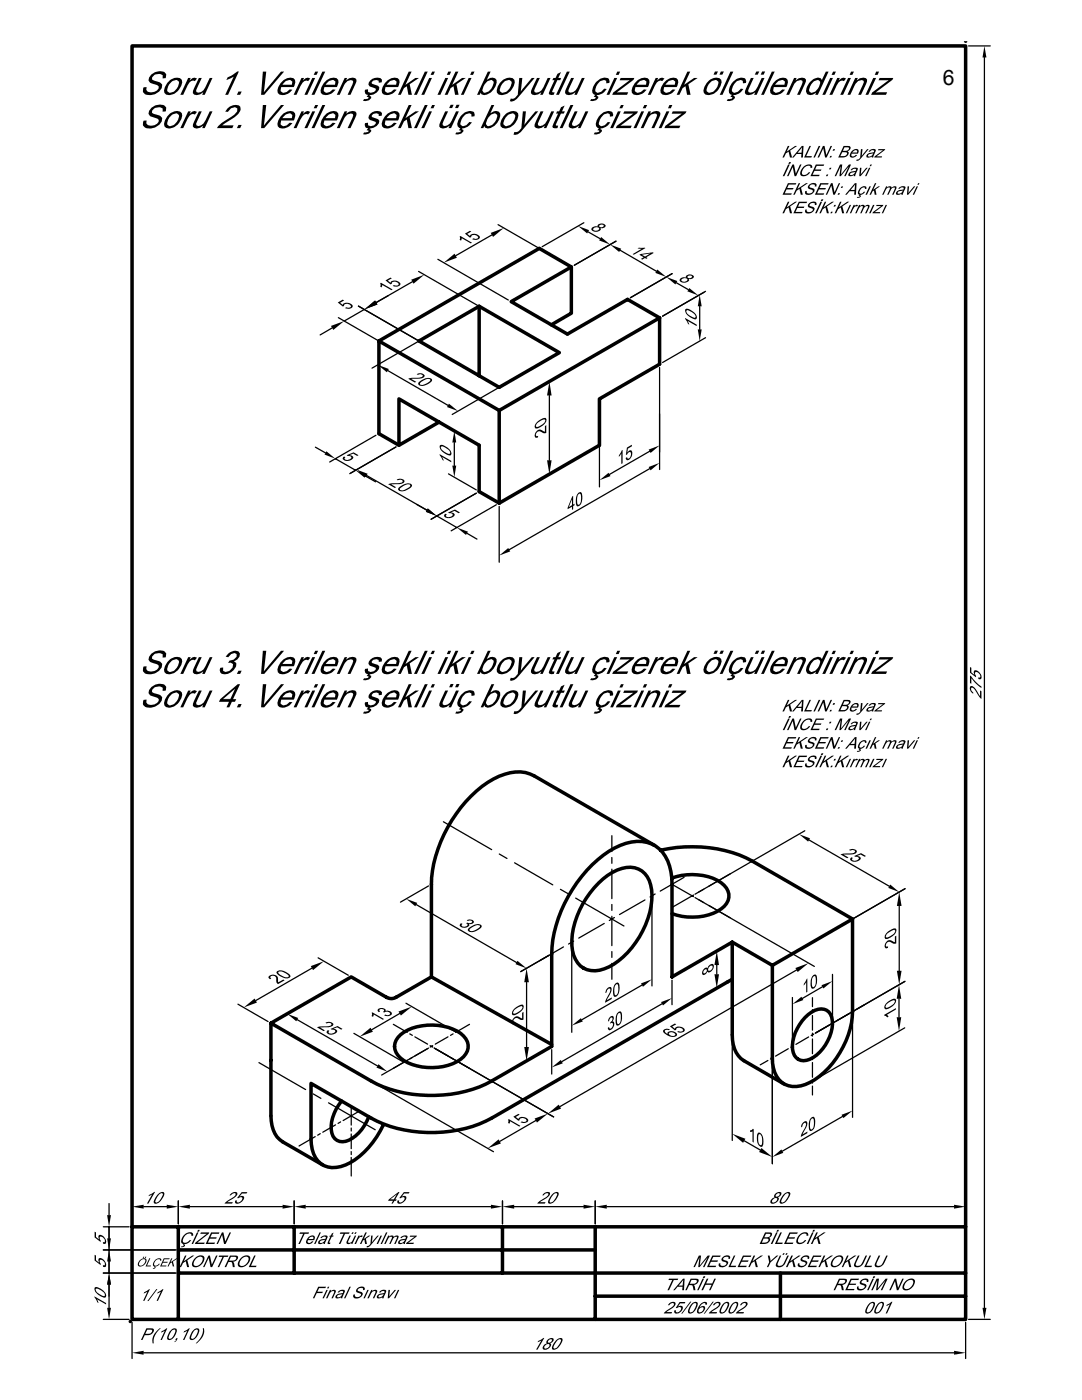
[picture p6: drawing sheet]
<svg xmlns="http://www.w3.org/2000/svg" width="216mm" height="279mm" viewBox="0 0 216 279" stroke-linecap="round" stroke-linejoin="round" font-family="sans-serif">
<defs><g id="words">
<text font-size="4.2" x="188.1" y="16.9">6</text>
</g></defs>
<g fill="none" stroke="#000" stroke-width=".7">
<path d="M26.4 9.2h166.3v254.1h-166.3zM114 53.3v9.2l-4 2.3M75.6 68.1v18.5l4 2.3M75.6 68.1l24 13.8M83.6 68.1l12-7 16 9.3-12 6.9zM95.6 61.1v13.9M131.6 63.4l-6.4-3.6-12 6.9-11.2-6.5 12-6.9-6.4-3.7-32 18.5M131.6 63.4v9.3l-12 6.9v9.3l-20 11.5M131.6 63.4l-32 18.5M87.6 84.2l-8 4.7v-9.3l16 9.3v9.2l4 2.3M99.6 81.9v18.5M119.4 176.3a8.4 8.4 0 0 1 7.3-3.1 4.6 4.6 0 0 1 3.3 4.4 17.2 17.2 0 0 1-8.5 15.4 4.8 4.8 0 0 1-6.2-.8 9.2 9.2 0 0 1-.6-8.1 18.7 18.7 0 0 1 4.7-7.8z"/>
<path d="M130.6 168.7l-24-13.9a8.3 8.3 0 0 0-8.1 .7 26.2 26.2 0 0 0-11.6 15.4 20.4 20.4 0 0 0-.8 5.6v18.5M131.8 169.7a26.7 26.7 0 0 1 18.3 2.2l20 11.5M134 175.2a11.5 11.5 0 0 1 9.9 .9 2.98 2.98 0 0 1 0 5.3 11.2 11.2 0 0 1-9.8 1M86.1 195l-7.1 4.1a1.86 1.86 0 0 1-1.8 0l-7.1-4.1-16 9.2M86.1 195l24 13.4M146.1 195.4l-48 27.8a26.5 26.5 0 0 1-24 0l-12-7v11.1a5.7 5.7 0 0 0 2.6 5.3 6.2 6.2 0 0 0 6.1-1.1 17.4 17.4 0 0 0 5.7-7M146.1 188v18.5a5.8 5.8 0 0 0 2.3 5.2l8 4.6M154.1 192.7l-8-4.7-12 7v-18.5a8.6 8.6 0 0 0-3.3-7.7 8.1 8.1 0 0 0-8.1 .4 26.4 26.4 0 0 0-12.6 21.2v18.4l-12 7a26.5 26.5 0 0 1-24 0l-20-11.6v18.5a5.9 5.9 0 0 0 2.3 5.2l8 4.6M154.1 192.7l16-9.3v18.5a17.6 17.6 0 0 1-8.5 14.1 4.7 4.7 0 0 1-6.6-1.2 7.2 7.2 0 0 1-.9-3.7zM68.2 219.7a7.8 7.8 0 0 0-2 6.5 2.24 2.24 0 0 0 3.4 1.3 8.3 8.3 0 0 0 4-4.6M79.9 206.5a10.9 10.9 0 0 1 12-.3 2.97 2.97 0 0 1 0 5.2 11 11 0 0 1-12-.2 2.86 2.86 0 0 1 0-4.7zM160.7 203.1a3.9 3.9 0 0 1 4.2-1.5 3.3 3.3 0 0 1 1.1 3.6 8.2 8.2 0 0 1-5 6.4 2.22 2.22 0 0 1-2.9-2.2 8.5 8.5 0 0 1 2.6-6.3z"/>
<path d="M26.4 244.8h166.3M35.6 244.8v4.6h64.7v-4.6M35.6 254.1h23.1M35.6 249.4v13.9M58.7 244.8v9.3h41.6M100.3 254.1h92.4M118.8 258.7h73.9M118.8 244.8v18.5M118.8 249.4h-18.5v4.7M155.7 254.1v9.2"/>
</g>
<g fill="#000">
<path d="M82.1 55.8l.4 .8 2.2-1.8zM72.7 61.8l2.1-1.8 .5 .8zM75.9 57v.2l.2 .2 .2-.5zM75.9 56.5v.5l.4-.1 1.8 1 .2-.1-2.3-1.4zM78.4 57.1l.6 .1 .4-.3h-.8zM78.3 56.3l.6-.1 .7 .5-.6 .5 .7-.1 .2-.3a.92 .92 0 0 0-.6-.7 .92 .92 0 0 0-1 .2zM78 56.2l-.1 .2 .9-.4zM76.9 56l1 .7 .3-.1v-.1l.6-.5-.9 .4-.5-.4 .8-.5-.3-.1z" fill-rule="evenodd"/>
<path d="M88.5 52.4l2.2-1.8 .5 .8zM97.9 46.5l.5 .8 2.1-1.8zM91.8 47.6l-.1 .3 .3 .1 .1-.5zM91.7 47.2l.1 .4 .3-.1 1.8 1.1 .3-.1-2.3-1.4zM94.2 47.7l.7 .2 .4-.3-.4 .1-.5-.1zM94.2 47l.6-.1 .6 .4-.5 .6 .6-.2 .2-.2a.92 .92 0 0 0-.6-.8 .92 .92 0 0 0-.9 .3zM93.9 46.9l-.1 .2 .8-.4zM92.8 46.6l1 .8 .8-.7-.8 .4-.6-.4 .8-.5-.2-.1z" fill-rule="evenodd"/>
<path d="M115.4 45.1l2.1 .8-.3 .7zM120 47.3l-.5 .7 2.3 .8zM118.1 45.5l-.1 .2 .5 .3-.2-.2 .3-.4h.8a.88 .88 0 0 0-1.3 .1zM119.7 45.3a.7 .7 0 0 0 1.2-.2l-.5-.2 .1 .2-.2 .2zM118 45.7a1.14 1.14 0 0 0 1.9 .1l-.4-.7 .2-.2 .4-.1 .8 .3a.95 .95 0 0 0-1.7-.1v.2l.4 .5-.3 .3a1.26 1.26 0 0 1-1.3-.3z" fill-rule="evenodd"/>
<path d="M121.8 48.8l2.2 .8-.5 .7zM131.1 53.8l-.3 .7 2.1 .8zM127.2 49.6l.8 .1-.1-.2-.4-.1zM126.2 50.7l.3 .1 2.3-1.3h-.9l.1 .2zM127.6 50.8l.8 .6-.5 .3 .2 .1 .6-.3 .3 .1 .2-.1-1.1-.7 2.4-.3-.3-.1zM128.1 50.8l.8 .6 1.6-.9-.7 .1-1.1 .6z" fill-rule="evenodd"/>
<path d="M132.9 55.3l2.2 .8-.3 .7zM137.5 57.5l-.3 .6 2.2 .9zM135.7 55.6l-.1 .3 .5 .2-.1-.3 .2-.2 .4-.1 .4 .1a.92 .92 0 0 0-1.3 0zM137.3 55.5a.7 .7 0 0 0 1.2-.3l-.5-.2 .1 .2-.2 .2zM135.6 55.9a1.14 1.14 0 0 0 1.9 0l-.4-.6 .2-.2 .3-.1 .9 .2a.99 .99 0 0 0-1.7-.1l.1 .3h-.1l.4 .4-.3 .3a1.14 1.14 0 0 1-1.3-.2z" fill-rule="evenodd"/>
<path d="M66 65l.5 .8 2.2-1.7zM72.7 61.8l2.1-1.8 .5 .8z" fill-rule="evenodd"/>
<path d="M68.8 61.5l.7 .1 .4-.3h-.8zM68.8 60.7l.5-.1 .6 .3 .1 .3-.5 .4 .6-.1 .3-.2a.92 .92 0 0 0-.7-.8 .92 .92 0 0 0-.9 .2zM68.5 60.6l-.1 .2 .9-.4zM67.4 60.4l1 .8 .3-.1-.1-.2 .7-.5-.9 .4-.5-.4 .8-.4-.3-.2z" fill-rule="evenodd"/>
<path d="M81.4 75.6l1.4 .7 .3-.1-1-.6h1.6a1 1 0 0 0 1.1-.6l-.6-.2 .2 .2-.2 .2-2.1 .2zM83.1 74.7l.3 .1a1.17 1.17 0 0 1 1.4 .2 1.1 1.1 0 0 0-1.7-.3zM83.5 76.3v.4l.7 .3-.4-.3v-.2a2.4 2.4 0 0 1 2-.8 1.37 1.37 0 0 0-1.7 .2zM83.9 76.8l.3 .2a3 3 0 0 0 2-1v-.3l-.2-.2-.7-.1 .5 .3 .1 .2a2.51 2.51 0 0 1-2 .9zM75.4 72.8l2.2 .8-.4 .7zM89.6 80.6l-.4 .6 2.2 .8z" fill-rule="evenodd"/>
<path d="M109.6 76.2l-.4 2.7h.9zM109.2 91.9h.9l-.5 2.7zM107.1 86l-.2 .3v.5a.75 .75 0 0 1 .5-.7 .75 .75 0 0 1 .9 .3h.7v-1.5l-.3 .1v1.1a1.42 1.42 0 0 0-1.6-.1zM106.9 86.3a.66 .66 0 0 0 .1 1.1l.4-.1v-.3h-.4zM106.9 85v.5a2.5 2.5 0 0 0 2.2-1.7l-.2-.4a2.07 2.07 0 0 1-1.9 1.8zM107.3 84.1l-.6 .7v.5l.2 .2a1.85 1.85 0 0 1 1.8-1.8l.1 .2 .1-.5a2.11 2.11 0 0 0-1.6 .7z" fill-rule="evenodd"/>
<path d="M139.6 58.8l-.4 2.3h.8zM139.2 65.7h.8l-.4 2.4zM137.2 64.1l-.1 .2 .2 .3 .3 .2zM136.7 63.5l.4 .8 .1-.2 1.8 1v-.3zM136.9 62.1a1.14 1.14 0 0 0 .6 1.1l.4 .2a.83 .83 0 0 0 1.1 .2l-.1-.8-.3 .6a2.44 2.44 0 0 1-1.7-1.3zM136.8 61.7l-.1 .4 .2 .5v-.6l.2-.1a2.51 2.51 0 0 1 1.7 1.3l.1-.4a3.1 3.1 0 0 0-1.9-1.2z" fill-rule="evenodd"/>
<path d="M65.1 90.1l-.4 .6 2.2 .8zM71 93.9l2.1 .8-.4 .6zM68.5 91.2l-.1 .3 .5 .2-.2-.2 .2-.3-.3-.1zM68.4 91.5a1.23 1.23 0 0 0 2.1-.1l-.5-.3 .1 .3-.4 .3a1.25 1.25 0 0 1-1.3-.2zM69.7 90.8l.8 .6a.68 .68 0 0 0-.8-.6zM69.2 90.8l1.3 .6-.8-.6 .8-.3 .8 .5 .2-.2-1-.5z" fill-rule="evenodd"/>
<path d="M71.2 93.7l2.2 .9-.4 .6zM85.4 101.5l-.4 .7 2.2 .8zM77.4 96.6l1.4 .8 .2-.2-.9-.5 .8-.1a1.7 1.7 0 0 0 1.8-.5l-.5-.3 .2 .3-.2 .2zM79.1 95.7l.3 .1a1.26 1.26 0 0 1 1.3 .3 1.11 1.11 0 0 0-1.6-.4zM79.5 97.3l-.1 .4 .8 .4-.4-.3v-.3a2.41 2.41 0 0 1 2-.8 1.35 1.35 0 0 0-1.6 .2zM79.9 97.8l.3 .3a3.1 3.1 0 0 0 2-1.1v-.2l-.2-.2-.7-.1 .5 .2 .1 .3a2.51 2.51 0 0 1-2 .8z" fill-rule="evenodd"/>
<path d="M90.3 92.9h.7l-.3 2.3zM90.7 86l-.4 2.3h.7zM88.2 91.2l-.1 .2 .2 .4 .3 .2zM87.7 90.6l.4 .8 .1-.2 1.8 1.1v-.3zM87.9 89.3a1.14 1.14 0 0 0 .6 1.1l.4 .2a.91 .91 0 0 0 1.1 .2l-.1-.8-.2 .6a2.45 2.45 0 0 1-1.8-1.3zM87.8 88.9l-.1 .4 .2 .5 .1-.6 .1-.1a2.51 2.51 0 0 1 1.8 1.3v-.4a2.85 2.85 0 0 0-1.9-1.2z" fill-rule="evenodd"/>
<path d="M123.7 90.6l-.2 .3v.3l.5-.7zM124.1 89.9l-.4 .7 .3-.1v2.1l.2-.1v-2.7zM124.8 91.4l.3 .4 .4-.3h-.3l-.1-.3zM125.5 90.3h.4v.5a1.23 1.23 0 0 1-.8 1 1.24 1.24 0 0 0 .9-1.9zM125.4 90l-.2 .3 .8-.4zM125.1 89.3l-.2 1.5 1.1-.9-.8 .4 .1-.8 .8-.4v-.3zM119.6 95.8l1.8-1.4 .4 .6zM129.4 89.7l.4 .7 1.8-1.5z" fill-rule="evenodd"/>
<path d="M85.4 101.5l-.4 .7 2.2 .8zM91.2 105.3l2.2 .8-.4 .7zM88.7 102.7l-.1 .2 .5 .2-.1-.2 .2-.2-.3-.2zM88.6 102.9a1.25 1.25 0 0 0 2.1-.1l-.5-.3 .1 .3-.4 .3a1.25 1.25 0 0 1-1.3-.2zM90 102.3l.7 .5a.69 .69 0 0 0-.7-.5zM89.4 102.3l1.3 .5-.7-.5 .7-.3 .8 .4 .3-.1-1-.6z" fill-rule="evenodd"/>
<path d="M99.6 110.9l1.8-1.5 .4 .6zM129.4 93.2l.4 .7 1.8-1.5zM114.2 99.1l-.9 2.2v.3l.8-.5v.7l.3-.2v-.6l.2-.2v-.3l-1.1 .7 .9-2.2zM114.4 99l-.3 .6v1.2l-.6 .4 .9-.5zM115.1 98.8a3.1 3.1 0 0 0 0 2.2 .64 .64 0 0 0 .8-.4l-.6 .1a2.45 2.45 0 0 1 .2-2.2zM115.4 98.3l-.3 .5 .5-.3 .2 .1a2.56 2.56 0 0 1-.3 2.1l.4-.1a3 3 0 0 0 .1-2.3l-.2-.1z" fill-rule="evenodd"/>
<path d="M159.4 166.5l2.2 .8-.4 .7zM177.6 176.5l-.4 .7 2.2 .8zM167.7 170.5l1.3 .8 .3-.2-1-.5 1.7-.1a.93 .93 0 0 0 1-.5l-.5-.3 .1 .2-.2 .3zM169.4 169.6l.3 .1a1.14 1.14 0 0 1 1.3 .3 1.07 1.07 0 0 0-1.6-.4zM169.7 171.2l-.1 .3 .5 .2-.1-.3 .2-.2-.3-.1zM169.6 171.5a1.23 1.23 0 0 0 2.2-.2l-.6-.2 .2 .3-.4 .3a1.34 1.34 0 0 1-1.4-.2zM171 170.8l.8 .5-.3-.3zM170.4 170.8l1.4 .5-.8-.5 .7-.3 .8 .5 .3-.2-1-.5z" fill-rule="evenodd"/>
<path d="M48.6 201.1l2.2-1.8 .5 .8zM62 192.8l.5 .8 2.1-1.8zM54.1 194.8a.71 .71 0 0 1 1 .3l.1 .9 .3 .4 1.3-.8-.3-.1-1 .5v-.9a.83 .83 0 0 0-1.4-.3zM53.7 194.8l-.1 .2 .3 .4 .2-.1-.2-.3 .6-.5zM55.2 194.2a2.52 2.52 0 0 0 2.5 .9l.3-.3a2.07 2.07 0 0 1-2.5-.7l.1-.2zM55.3 193.8l-.1 .4a1.91 1.91 0 0 1 2.4 .6l-.1 .2 .5-.2a2.29 2.29 0 0 0-2.7-1z" fill-rule="evenodd"/>
<path d="M81.1 179.4l2.1 .8-.3 .7zM103.3 191.7l-.4 .7 2.2 .9zM91.8 184.4l-.1 .2a.83 .83 0 0 0 1 .6l-.6-.5 .2-.3-.3-.1zM92.2 184.9a.92 .92 0 0 0 1.5-.2l-.1-.3-.4-.1 .1 .3-.2 .2-.5 .2zM93 184.3l.6 .1-.4-.3zM93.1 183.6l.2 .2 .5-.1 .3 .1-.3-.3zM93.8 183.5l.4 .5-.2 .2-.7-.1a.81 .81 0 0 0 1.3 0v-.2l-.3-.3zM93.5 185.3l-.2 .4 .7 .3-.3-.5a2.41 2.41 0 0 1 2-.8 1.37 1.37 0 0 0-1.7 .2zM93.8 185.8l.2 .2a2.91 2.91 0 0 0 2.1-1v-.3l-.2-.1-.7-.2 .5 .3 .1 .3a2.51 2.51 0 0 1-2 .8z" fill-rule="evenodd"/>
<path d="M121.5 197.3h.2l.1 .3-1.1 2.5 1.4-.7v-.3l-1 .5 .1-.2a3.8 3.8 0 0 0 .8-2.2l-.1-.2zM121.2 197.2l-.4 1 .2-.2a1.24 1.24 0 0 1 .9-1zM122.5 196.7a3 3 0 0 0 0 2.2h.5l.3-.4-.4 .1h-.2a2.43 2.43 0 0 1 .3-2.2zM122.9 196.2l-.4 .5 .5-.3 .3 .1a2.37 2.37 0 0 1-.3 2.1l.3-.1a2.97 2.97 0 0 0 .2-2.3l-.2-.1zM114.1 204.7l1.8-1.5 .4 .7zM127.9 196.3l.4 .6 1.8-1.5z" fill-rule="evenodd"/>
<path d="M142.6 194.4h.9l-.5 2.8zM143 189.8l-.4 2.8h.9zM141.3 193.5l-.1 .5 .2 .1a.96 .96 0 0 0 .8-1.1v.2a.71 .71 0 0 1-.8 .5zM140.5 193.3l-.2 .3v.5l.4-.6 .2-.1 .2 .2 .1-.4-.2-.1zM140.3 193.6a.64 .64 0 0 0 .1 1l.3-.1 .5-.5a1.02 1.02 0 0 1 .9-1.3l.1 .8a.67 .67 0 0 0-.2-1.1l-.3 .1a1.8 1.8 0 0 0-.8 1.5l-.5 .3zM192.3 8.2h.7a.34 .34 0 0 1-.3 .4 .34 .34 0 0 1-.4-.4z" fill-rule="evenodd"/>
<path d="M160.6 196l-.2 .4v.3l.5-.7zM161 195.4l-.4 .6h.3v2.1l.2-.1v-2.7zM161.9 195.1a2.88 2.88 0 0 0 0 2.2h.5l.4-.4h-.7a2.3 2.3 0 0 1 .3-2.1zM162.3 194.6l-.4 .5 .6-.3 .2 .1a2.47 2.47 0 0 1-.3 2.1l.4-.1a3 3 0 0 0 .1-2.3l-.2-.1zM158.1 200.4l1.8-1.5 .4 .7zM163.9 196.6l.4 .7 1.8-1.5zM157.4 41.4l.2 1.2h.5l-.4-1.4zM157 41.4l-.2 .4 2.3-1.5h-.4zM157.2 40.3l-1.1 2.3h.3l1.1-2.3zM159.4 40.3l-1.1 2.3h1.7l.1-.3h-1.4l.4-.8h1.3l.1-.3h-1.3l.4-.7h1.3l.2-.2zM160.7 41.8v.5h.7h-.3l-.1-.2v-.3zM162.2 40.5l.4 .1v.3h.3v-.4zM161.5 40.5l-.3 .6 .2 .3 .8 .4a.64 .64 0 0 1-.8 .5h-.7a1.15 1.15 0 0 0 1.8-.7l-.3-.3a.58 .58 0 0 1-.7-.5 1.22 1.22 0 0 1 1.4-.3l-.6-.3zM163.7 40.3l-1.1 2.3h.4l1-2.3zM163.9 39.8l-.1 .3h.3l.2-.3zM164.7 41.4l.3 1.2h.4l-.4-1.4zM164.3 41.4l-.1 .4 2.2-1.5h-.4zM164.6 40.3l-1.1 2.3h.3l1.1-2.3zM165.8 42.2l-.1 .4h.3l.2-.4zM166.5 40.9l-.2 .3h.3l.2-.3zM167.8 41.4l.2 1.2h.4l-.3-1.4zM167.4 41.4l-.2 .4 2.3-1.5h-.4zM167.6 40.3l-1.1 2.3h.3l1.1-2.3zM169.5 40.9h.3l-.8 1.7h-.2zM170.3 40.9l-.7 1.7h.2l.7-1.2 .3-.3h-.3l.1-.2zM170.5 41.1l.5 .1 .2-.2-.2-.1zM173 41.1l.2 .2-.6 1.3h.3l.6-1.3v-.3zM172 41.1h.5v-.2zM171.4 40.9l-.8 1.7h.3l.4-.9 .5-.5-.2-.1 .1-.2zM172.2 41.2l-.6 1.4h.3l.5-1.1a1.09 1.09 0 0 1 1.1-.5l-.3-.1zM171.6 41.1l.9-.2h-.3zM174.2 40.9h.3l-.8 1.7h-.3zM174.1 42.6h1.5l.1-.3h-1.2zM174.2 42.3l-.1 .3 2.1-1.5h-.4zM174.9 40.9l-.1 .2h1.4l.1-.2zM176.7 40.9h.3l-.8 1.7h-.3zM157.2 36.6l-1.1 2.3h1.8l.1-.3h-1.4l.4-.8h1.2l.1-.3h-1.2l.3-.7h1.4l.1-.2zM159.5 37.7l.3 1.2h.4l-.4-1.4zM159.1 37.7l-.1 .4 2.2-1.5h-.4zM159.4 36.6l-1.1 2.3h.3l1.1-2.3zM160.7 38.1v.5h.7h-.3l-.1-.2v-.3zM162.2 36.8l.4 .1v.3h.3v-.4zM161.5 36.8l-.3 .6 .2 .3 .8 .3a.64 .64 0 0 1-.8 .6h-.7a1.15 1.15 0 0 0 1.1 .2 1.15 1.15 0 0 0 .7-1l-1-.5v-.2l.4-.3h1l-.1-.2-.6-.1zM163.7 36.6l-1.1 2.3h1.7l.2-.3h-1.5l.4-.8h1.3l.1-.3h-1.3l.4-.7h1.3l.2-.2zM167.4 36.6l-1.1 2.3h.3l1-2.3zM165.8 36.6l-1 2.3h.2l1.1-2.3zM166.1 36.6l-.2 .4 .4 1.9 .2-.5zM167.3 38.5l-.2 .4h.3l.2-.4zM167.9 37.2l-.1 .3h.3l.1-.3zM170.6 36.6l-2 2.3h.4l.5-.7h1l-.8-.3 1.2-1.3zM170.6 36.8l-.1 1.1h-.8l.8 .3-.1 .7h.4l.1-2.3zM171.1 39.3l-.1 .2 .6-.1zM171.2 38.7l.3 .2-.2 .2h.2l-.3 .2 .4 .1 .2-.2-.2-.2 .6-.3 .4-.4-.2-.1-.6 .5zM171.6 37.5l-.3 .6-.1 .6h.6l-.3-.2 .1-.5a.9 .9 0 0 1 .8-.6l-.5-.1zM171.9 37.3l.7 .2v.2h.3l-.1-.5-.4-.1zM173.5 37.2h.3l-.8 1.7h-.3zM174.2 37.9l.3 1h.4l-.2-1.1 .9-.6h-.4zM174.6 36.6l-1.1 2.3h.3l.3-.7 .3-.2-.2-.1 .7-1.3zM178.4 37.4l.2 .2-.6 1.3h.3l.6-1.4v-.2zM177.4 37.4h.5l-.1-.2zM176.8 37.2l-.8 1.7h.3l.6-1.3 .2-.1-.2-.1 .2-.2zM177.6 37.5l-.6 1.4h.3l.5-1.1a1.09 1.09 0 0 1 1.1-.5l-.3-.2zM176.9 37.4l.9-.2-.2-.1zM178.8 38.8l.4 .1 .7-.2zM179 38.2l-.2 .3v.3l.5-.1-.2-.1 .1-.3 1-.3-.7-.1zM179.5 37.4l-.3 .3h.3l.2-.3h.4zM179.5 37.4l.8 .1v.3l-.8 .1 .7 .1-.5 .6 .2 .1v.2h.2l.6-1.6-.6-.2zM182.4 37.2l-1.4 1.7h.2l1.4-1.7zM181.1 37.2l-.1 1.7 .3-.4 .1-1.3zM182.9 37.2l-.8 1.7h.3l.8-1.7zM183.2 36.6l-.2 .3h.3l.2-.3zM157.3 32.8l-1.1 2.4h.3l1.1-2.4zM157.5 32.3l-.2 .4h.4l.1-.4zM159.6 32.8l-1.1 2.4h.4l1-2.4zM158.1 32.8l-1.1 2.4h.3l1.1-2.4zM158.4 32.8l-.2 .5 .3 1.9 .3-.6zM160.4 34.9l.7 .1 .6-.6-.3-.1-.4 .5zM161.3 33.1l.4 .1v.3h.4l-.1-.5zM160.3 33.3l-.5 .7a.74 .74 0 0 0-.1 1 .74 .74 0 0 0 1 .1l.4-.1-1-.2a1.55 1.55 0 0 1 1.9-1.8 1.38 1.38 0 0 0-1.7 .3zM162.8 32.8l-1.1 2.4h1.7l.2-.3h-1.5l.4-.8h1.3l.1-.3h-1.3l.4-.7h1.3l.2-.3zM165 34.8l-.2 .4h.3l.2-.4zM165.6 33.5l-.2 .3h.4l.1-.3zM169.4 32.8l-1.9 2.4h.3l2-2.4zM169.4 33.2l-1 2h.3l1.1-2.4zM167.6 32.8l-1.1 2.4h.3l.9-2 .4-.4zM168.1 32.8l-.4 .4-.2 2 .3-.4zM169.3 35.1l.4 .1 .7-.3zM169.5 34.5l-.2 .6 .5-.1-.2-.1v-.2l.3-.2 .8-.2-.8-.1zM170 33.7l-.3 .3h.3l.2-.3h.4zM170 33.7l.8 .1v.3l-.9 .1 .8 .1-.5 .6h.2l-.1 .3h.3l.6-1.6-.6-.2zM172.8 33.5l-1.4 1.7h.3l1.4-1.7zM171.6 33.5l-.2 1.7 .3-.4 .2-1.3zM173.4 33.5l-.8 1.7h.3l.8-1.7zM173.7 32.8l-.2 .4h.3l.2-.4zM157.4 30.3l.2 1.1h.5l-.4-1.3zM157 30.3l-.2 .3 2.3-1.5h-.4zM157.2 29.1l-1.1 2.3h.3l1.1-2.3zM160 29.1l-1.9 2.3h.3l.5-.7h1l-.7-.2 1.1-1.4zM160 29.4l-.1 1.1h-.7l.7 .2v.7h.3l.1-2.3zM161.5 29.1l-1.1 2.3h1.5l.1-.2h-1.1l.9-2.1zM163.4 29.1h.3l-1.1 2.3h-.3zM165.7 29.1l-1.1 2.3h.4l1-2.3zM164.2 29.1l-1.1 2.3h.3l1.1-2.3zM164.5 29.1l-.2 .5 .3 1.8 .3-.5zM165.7 31.1l-.2 .3h.3l.2-.3zM166.3 29.8l-.2 .3h.4l.1-.3zM167.7 31.2l1.1 .1a.8 .8 0 0 0 .5-.9h-.7l.4 .1-.3 .6zM168.2 30.1l.9 .1a.76 .76 0 0 0 .6-.8h-.7l.4 .1a.64 .64 0 0 1-.7 .6zM168.3 29.1l-1 2.3 1.5-.1-1.1-.1 .4-.8h1.2l-.2-.2-.9-.1 .3-.7h1.2l-.1-.2zM169.6 31.2v.1a.99 .99 0 0 0 1.4-.4h-.2l-.6 .3zM169.9 30.3l-.4 .7 .1 .2h.6l-.3-.1v-.4h1.3l.1-.2-1.2-.1 .7-.4h-.6zM170.2 30h.7l.1 .1v.3h-.9l1.2 .1v-.5a.75 .75 0 0 0-1.1 0zM171 31.8l-.1 .3 .4-.1 .3-.1zM171.8 29.8l-.2 1.6 .3-.3 .2-1.3zM173 29.8l-1.6 1.9-.3 .1h.5l1.7-2zM172.9 31.3l.3 .2 .8-.3zM173.1 30.8l-.2 .5h.5l-.2-.1v-.2l.3-.2 .7-.2-.7-.1zM173.6 30l-.3 .2 .3 .1 .5-.3zM173.6 30l.8 .1-.1 .3-.8 .1 .7 .1-.5 .6h.3l-.1 .2h.3l.6-1.5-.6-.2zM174.4 31.4h1.5l.1-.2h-1.1zM174.5 31.2l-.1 .2 2.2-1.4h-.4zM175.3 29.8l-.1 .2h1.4l.1-.2z" fill-rule="evenodd"/>
<path d="M179.4 196.6l-.5 2.7h.9zM178.9 203h.9l-.4 2.8zM177 202.5l-.1 .4 .1 .2 .3-.2zM176.4 202.5v.2l.5 .2 .1-.4 1.8-1v-.3zM176.7 200.9v.5a2.5 2.5 0 0 0 2.1-1.7l-.1-.4a2.07 2.07 0 0 1-1.9 1.8zM177.1 200a.95 .95 0 0 0-.4 1.4 1.85 1.85 0 0 1 1.8-1.8l.1 .2 .1-.5-.7 .1z" fill-rule="evenodd"/>
<path d="M179.4 178l-.4 2.8h.9zM179 193.7h.9l-.5 2.8zM177 187.9l-.3 .3v.4a.75 .75 0 0 1 .6-.7 .75 .75 0 0 1 .8 .4h.7v-1.6l-.2 .2v1.1h-.2a1.08 1.08 0 0 0-1.4-.1zM176.7 188.2a.68 .68 0 0 0 .2 1.1l.3-.1v-.4l-.4 .1zM176.7 186.9v.5a2.46 2.46 0 0 0 2.2-1.9l-.2-.2a2.07 2.07 0 0 1-1.8 1.8zM177.1 185.9a.97 .97 0 0 0-.4 1.5v-.5a2.25 2.25 0 0 1 1.8-1.3l.1 .2 .1-.5-.6 .1z" fill-rule="evenodd"/>
<path d="M63.2 205l1.4 .8 .2-.2-.9-.5 .8-.1a1.7 1.7 0 0 0 1.8-.6l-.5-.2 .2 .2-.3 .3zM64.9 204.1l.3 .1a1.26 1.26 0 0 1 1.3 .2 1.11 1.11 0 0 0-1.6-.3zM65.3 205.7l-.1 .3 .5 .2-.2-.2 .2-.3-.3-.1zM65.2 206a1.23 1.23 0 0 0 2.1-.2l-.6-.2 .2 .3-.4 .3a1.28 1.28 0 0 1-1.3-.2zM66.5 205.3l.8 .5a.68 .68 0 0 0-.8-.5zM66 205.3l1.3 .5-.8-.5 .8-.3 .8 .5 .2-.2-.9-.5zM75.5 212.4l-.4 .7 2.2 .8zM57.3 202.3l2.2 .9-.4 .6z" fill-rule="evenodd"/>
<path d="M71.8 206.9l2.1-1.8 .5 .8zM79.5 201.9l.5 .8 2.2-1.8zM74.2 202.5l-.1 .3 .3 .1 .2-.4zM74.1 202.1l.1 .4h.4l1.8 1 .2-.1-2.3-1.4zM76.6 202.6l.3 .2a1.03 1.03 0 0 0 1.3-.6 1.14 1.14 0 0 1-1.3 .3zM76.9 201.7l-.1 .3 .5-.1 .4 .2 .2 .2-.2 .2 .5-.3a1.02 1.02 0 0 0-1.3-.5zM76.4 201.9l.2 .2 .3-.4zM75.3 201.6l.3 .4 .3-.1-.2-.3 .1-.2zM75.4 201.4l-.1 .2a1.14 1.14 0 0 1 1.2-.1l.2 .2-.2 .2 .4-.2 .1-.2-.6-.3h-.5z" fill-rule="evenodd"/>
<path d="M104.6 209h.9l-.4 2.7zM105.1 193.3l-.5 2.7h.9zM102.6 203.1l-.3 .3 .1 .5a.74 .74 0 0 1 .5-.7 .74 .74 0 0 1 .8 .3h.8v-1.5l-.3 .1v1.1a1.4 1.4 0 0 0-1.6-.1zM102.3 203.4a.69 .69 0 0 0 .2 1.1l.3-.1v-.3h-.3zM102.4 202.1v.5a2.51 2.51 0 0 0 2.1-1.7l-.1-.4a2.12 2.12 0 0 1-1.9 1.8zM102.4 201.5l-.2 .7 .2 .4a1.63 1.63 0 0 1 1.5-1.8h.3l.1 .2 .1-.5a2.72 2.72 0 0 0-2 1z" fill-rule="evenodd"/>
<path d="M121.3 205.1l.2 .5a.82 .82 0 0 0 .9-.6l-.5 .3h-.3l-.1-.3zM122.2 203.9l-.3 .3h.3l.1 .4-.4 .7a.94 .94 0 0 0 .5-1.4zM121.8 204v.3l.4-.4zM121.5 203.2l-.2 .7 .2-.1 .4-.7zM121.7 202.9l-.2 .3 .6-.1 .1 .2-.1 .4-.3 .3a.71 .71 0 0 0 .6-.5 .71 .71 0 0 0-.2-.8zM123 202.4a3.2 3.2 0 0 0 0 2.2h.5l.3-.3h-.6a2.48 2.48 0 0 1 .3-2.1zM123.4 202l-.4 .4 .5-.3 .3 .2v1.4l-.3 .7 .3-.1a2.93 2.93 0 0 0 .2-2.3l-.3-.2zM110.1 213l1.8-1.5 .4 .7zM131.9 200l.4 .7 1.8-1.5z" fill-rule="evenodd"/>
<path d="M101.5 223.9l-.1 .2 .2 .2 .2-.5zM101.4 223.4l.1 .5 .3-.1 1.8 1 .2-.1-2.3-1.3zM103.9 224l.6 .1 .4-.3h-.8zM103.8 223.2l.5-.1 .6 .3 .2 .2-.6 .5 .7-.2 .2-.2a.85 .85 0 0 0-1.1-.8zM103.5 223.1l-.1 .2 .9-.4zM102.4 222.9l1 .8 .9-.8-.9 .4-.5-.4 .8-.4-.3-.2zM106.7 223.2l.4 .8 2.2-1.8zM97.3 229.2l2.2-1.8 .4 .8z" fill-rule="evenodd"/>
<path d="M109.3 222.2l2.2-1.7 .5 .8zM158.7 193.2l.5 .8 2.1-1.8zM133.6 206.1l.4-.1 .5 .1 .3 .3-.2 .3 .5-.2a.93 .93 0 0 0-1.5-.4zM133.2 206.1v.3l.2-.1 .6-.5-.6 .1zM132.8 205.6h.7l.2-.2-.6-.1zM132.5 205.5l-.2 .2a1.25 1.25 0 0 0 1.1 1.1 1.22 1.22 0 0 0 1.7-.3 1.12 1.12 0 0 1-1.7-.2l-.2 .1-.3-.2-.3-.5 .5-.4zM135.1 205.9l.7 .2 .4-.3h-.9zM135.1 205.2l.4-.1 .6 .2 .2 .3-.5 .5 .7-.2 .1-.2a.85 .85 0 0 0-1.1-.8zM134.8 205.1l-.2 .2 .9-.4zM133.7 204.8l1 .8 .2-.1v-.2l.6-.4-.9 .4-.5-.4 .8-.5-.2-.1z" fill-rule="evenodd"/>
<path d="M146.1 226.3l2.6 1-.4 .8zM151.9 229.1l-.4 .8 2.6 1zM149.7 225.6v.3l.5-.1-.3-.2zM149.9 225.6l.3 .2v2.1l.2 .1v-2.6l-.2-.1zM151.2 226.1a2.52 2.52 0 0 0 .5 2.7l.3 .1a2.09 2.09 0 0 1-.6-2.5h.3zM151.2 226.1a1.85 1.85 0 0 1 .7 2.4h-.2l.3 .4a2.44 2.44 0 0 0-.3-2.8z" fill-rule="evenodd"/>
<path d="M154.1 230.9l1.8-1.5 .4 .7zM167.9 222.5l.4 .6 1.8-1.4zM160.5 224.1h.2a1.94 1.94 0 0 1-.6 1.8l-.3 1 1.3-.8v-.3l-1 .6 .1-.2a3.8 3.8 0 0 0 .9-2.2l-.2-.2zM160.3 224l-.4 .6-.1 .4 .3-.2a1.19 1.19 0 0 1 .8-1zM161.6 223.5l-.2 1.2a.88 .88 0 0 0 .4 1l.6-.4h-.7a2.54 2.54 0 0 1 .3-2.1zM161.9 223l-.3 .5 .4-.3 .3 .1a2.47 2.47 0 0 1-.3 2.1l.4-.1a3.2 3.2 0 0 0 .1-2.3l-.2-.1z" fill-rule="evenodd"/>
<path d="M21.4 242.5h.7l-.3 2.3zM21.8 249.4l-.4 2.4h.7zM20.5 247.9l.1 .3h.4v-.5l-.2 .2zM19.8 246.4l.1 .7 .2-.3 .4 .2a1.28 1.28 0 0 1 .5 1.2 1.25 1.25 0 0 0-1.2-1.8zM19.7 246.6l.1 .8v-1zM18.9 245.8v1.2l1.2 .9-.3-1.5v1l-.6-.5v-.9z" fill-rule="evenodd"/>
<path d="M21.4 247.1h.7l-.3 2.3zM21.8 254.1l-.4 2.3h.7zM20.5 252.5l.1 .3 .4 .1v-.6l-.2 .2zM19.8 251.1l.1 .6 .1-.3 .5 .2a1.28 1.28 0 0 1 .5 1.3 1.24 1.24 0 0 0-1.2-1.8zM19.7 251.2l.1 .8v-.9zM18.9 250.4v1.2l1.2 .9-.3-1.4v.9l-.6-.5v-.9z" fill-rule="evenodd"/>
<path d="M21.8 254.1l-.4 2.3h.7zM21.4 261h.7l-.3 2.3zM19.3 259.3v.2l.1 .4 .3 .2zM18.8 258.7l.5 .8v-.2l1.9 1v-.2zM19.1 257.4a1.24 1.24 0 0 0 .6 1l.4 .3a.88 .88 0 0 0 1 .2v-.8l-.3 .6a2.44 2.44 0 0 1-1.7-1.3zM18.9 257v.4l.2 .5v-.6l.2-.1a2.28 2.28 0 0 1 1.7 1.3l.1-.4a3.1 3.1 0 0 0-2-1.3zM29 266.2l1.2 .1a.85 .85 0 0 0 .4-1.1l-.6 .2 .4 .1-.1 .3a1.05 1.05 0 0 1-1.3 .4zM29.2 265.1l-1.1 2.3h.3l.5-.9h.7l.6-.2-1.2-.1 .4-.8 1.2-.2zM31.3 265.6a2.59 2.59 0 0 0-.8 2.5h.2a3.4 3.4 0 0 1 1.4-3h-.2zM32.3 265.7l-.2 .2 .8-.3-.3-.1zM32.6 265.5l.3 .1-.9 1.8h.3l1.1-2.3zM33.9 265.6l-.4 .7a.85 .85 0 0 0 0 1.1l.7-.1-.6-.3a2.15 2.15 0 0 1 1.2-1.7h-.6zM34.2 265.3h.6l.2 .2a1.98 1.98 0 0 1-1.1 1.7l.3 .1a2.08 2.08 0 0 0 1-2.1l-.5-.1zM35.1 267.1l-.1 .3h.1l-.3 .5 .3-.2 .4-.6zM36.7 265.7l-.1 .2 .8-.3-.3-.1zM37.1 265.5l.3 .1-.9 1.8h.3l1.1-2.3zM38.4 265.6l-.4 .7a.85 .85 0 0 0 0 1.1l.7-.1-.6-.3a2.15 2.15 0 0 1 1.1-1.7h-.5zM38.7 265.3h.6l.2 .2a1.98 1.98 0 0 1-1.1 1.7l.3 .1a2.08 2.08 0 0 0 .9-2.1l-.4-.1zM40.5 265.1a3.4 3.4 0 0 1-1.4 3h.2a2.98 2.98 0 0 0 1.4-3z" fill-rule="evenodd"/>
<path d="M26.4 240.8l2.3-.4v.8zM33.3 240.4v.8l2.3-.4zM29.8 238.5l-.2 .2 .8-.3-.3-.1zM30.1 238.3l.3 .1-1.1 1.8h.3l1.3-2.3zM31.5 238.4l-.5 .7a.86 .86 0 0 0-.2 1.1l.8-.1-.6-.3a2.56 2.56 0 0 1 1.3-1.7h-.5zM31.8 238.1h.6l.1 .2a2.51 2.51 0 0 1-1.3 1.7l.4 .1a3.1 3.1 0 0 0 1.2-1.9l-.1-.3h-.3z" fill-rule="evenodd"/>
<path d="M35.6 240.8l2.3-.4v.8zM56.4 240.4v.8l2.3-.4zM46.8 238.1l.2 .1v.3l-2.2 1.7h1.5l.2-.3h-1.2l.3-.1a3.7 3.7 0 0 0 1.8-1.5l-.1-.2zM46.1 238.2l-.3 .3h.3a1.25 1.25 0 0 1 1.2-.4 .89 .89 0 0 0-1.2 .1zM47 239.6l-.1 .5 .6-.1-.3-.1 .1-.3zM46.9 240.1a1.22 1.22 0 0 0 1.8-1.2h-.6l.3 .2-.2 .5a1.34 1.34 0 0 1-1.3 .5zM47.8 238.8l.9 .1-.4-.2zM48.2 237.9l-.9 1.2 1.4-.2-.9-.1 .5-.6h.9l.2-.3z" fill-rule="evenodd"/>
<path d="M58.7 240.8l2.3-.4v.8zM98 240.4v.8l2.3-.4zM77.6 239.4l-.2 .2h1l-.3 .6h.3l.3-.6h.3l.2-.2h-1.3l1.8-1.5h-.2zM77.9 239.4h1l.8-1.5-.5 .4-.6 1.1zM79.3 239.6v.5l.5-.1-.2-.1 .1-.3zM79.3 240.1a1.22 1.22 0 0 0 1.8-1.2h-.6l.3 .2-.2 .5a1.27 1.27 0 0 1-1.3 .5zM80.2 238.8l.9 .1-.4-.2zM80.6 237.9l-.9 1.2 1.4-.2-.9-.1 .4-.6h1l.1-.3z" fill-rule="evenodd"/>
<path d="M59.9 246l-.2 .2h.8l-1 2.1h.3l1-2.1h.8l.1-.2zM61.1 248.1a.93 .93 0 0 0 1.4-.3l-.2-.1-.6 .4zM61.6 246.8l-.4 .6-.1 .7h.6l-.3-.2v-.4h1.3l.1-.1-1.2-.1 .3-.4 .4-.1zM61.7 246.8h.7l.1 .2v.3h-.9l1.2 .1v-.4l-.1-.4-.3-.1zM63.8 246h.2l-1.1 2.3h-.2zM63.5 248.2l.4 .1 .7-.2zM63.7 247.6l-.2 .6 .5-.1-.2-.1v-.2l.3-.2 .8-.2-.8-.1zM64.2 246.8l-.3 .3h.3l.5-.3zM64.2 246.8l.8 .1v.3l-.9 .1 .8 .1-.6 .6 .3 .1-.1 .2h.3l.6-1.6-.6-.2zM65.3 248.1l.1 .1 .4 .1 .1-.3zM66.2 246.2l-.2 .4h-.2l-.1 .2h.2l-.6 1.3 .5-.1-.1-.1 .5-1.1h.3l.1-.2h-.3l.3-.6zM67.9 246l-.1 .2h.8l-1 2.1h.3l1-2.1h.7l.2-.2zM69.1 248.1l.4 .2 .7-.3zM70.8 246.6l-.6 1.2-.3 .2h.3l-.1 .3h.2l.8-1.7zM69.7 246.6l-.6 1.5h.6l-.3-.3 .6-1.2zM70.3 245.9l-.2 .4h.3l.2-.4zM70.9 245.9l-.2 .4h.3l.2-.4zM71.5 246.6l-.8 1.7h.3l.6-1.2 .4-.3h-.3l.1-.2zM71.7 246.8l.5 .1 .2-.3-.2-.1zM72.6 247.3l.3 1h.3l-.2-1.1 .9-.6h-.3zM72.9 246l-1.1 2.3h.3l.3-.7 .3-.2-.1-.1 .6-1.3zM73.2 248.6l-.1 .3h.2l.5-.2zM74.1 246.6l-.2 1.7a1.74 1.74 0 0 0 .5-1.7zM75.3 246.6l-1.6 1.9-.3 .2 .5-.1 1.7-2zM75.9 246.6h.3l-.8 1.7h-.3zM77 246h.3l-1.1 2.3h-.3zM79 246.8l.2 .2-.5 1.3h.2l.6-1.6zM78 246.8h.6l-.1-.2zM77.4 246.6l-.7 1.7h.2l.7-1.3 .2-.1-.2-.1 .1-.2zM78.2 246.9l-.5 1.4h.2l.5-1a1.08 1.08 0 0 1 1.1-.6 .69 .69 0 0 0-.9 .1zM77.6 246.8l.9-.2h-.6zM79.5 248.2l.3 .1 .7-.2zM79.6 247.6l-.1 .6 .5-.1-.2-.1v-.2l.2-.2 .8-.2-.7-.1zM80.1 246.8l-.2 .3h.2l.6-.3zM80.1 246.8l.9 .1-.1 .3-.8 .1 .7 .1-.5 .6 .2 .1v.2h.3l.5-1.6-.5-.2zM81 248.3h1.5l.1-.3h-1.2zM81.1 248l-.1 .3 2.1-1.5h-.4zM81.9 246.6l-.2 .2h1.4l.1-.2zM36.2 248.7l-.1 .2 .6-.1zM36.9 248l.7 .1 .5-.6h-.2l-.5 .4zM37.8 246.2l.3 .1 .1 .4 .3-.1-.1-.5zM36.7 246.5l-.4 .6a.69 .69 0 0 0-.2 .7 .69 .69 0 0 0 .5 .5l-.1 .2 .2 .1-.4 .1 .4 .1 .2-.2-.2-.2 .1-.1 .8-.2-1-.2a1.55 1.55 0 0 1 1.8-1.8 1.36 1.36 0 0 0-1.7 .4zM39.3 246l-1.1 2.3h.3l1.1-2.3zM39.5 245.4l-.2 .4h.4l.2-.4zM40.1 246l-.1 .2h1.3l-2.3 1.8-.1 .3h1.8l.2-.3h-1.5l2.2-1.8 .2-.2zM42.1 246l-1.1 2.3h1.8l.1-.3h-1.4l.3-.8h1.3l.1-.3h-1.2l.3-.7h1.4l.1-.2zM45.8 246l-1.1 2.3h.3l1.1-2.3zM44.3 246l-1.1 2.3h.3l1.1-2.3zM44.6 246l-.3 .4 .4 1.9 .3-.5zM37.1 251.7l.2 1.2h.4l-.3-1.4zM36.7 251.7l-.2 .4 2.3-1.5h-.4zM36.9 250.6l-1.1 2.3h.3l1.1-2.3zM40 250.8l.3 .1a1.37 1.37 0 0 1-1.2 1.8l-.6 .1a1.76 1.76 0 0 0 2.3-1.9l-.2-.2zM38.9 251.1l-.5 .7a.83 .83 0 0 0 .1 1l.6-.1-.4-.3a1.67 1.67 0 0 1 1.9-1.7l-.2-.1a1.6 1.6 0 0 0-1.5 .5zM43.1 250.6l-1.1 2.3h.3l1.1-2.3zM41.6 250.6l-1.1 2.3h.3l1.1-2.3zM41.9 250.6l-.3 .5 .4 1.8 .3-.5zM43.8 250.6l-.2 .2h.8l-1 2.1h.3l1-2.1h.7l.2-.2zM46 251.9l.3 .2 .2 .8h.3l-.2-1-.1-.1zM45.7 251.6h1.4l.4-.4v-.4l-.2-.2-.5 .2 .3 .1a.61 .61 0 0 1-.7 .7zM45.9 250.6l-1.1 2.3h.3l.5-1 1.2-.1 .3-.2h-1.4l.4-.8h.7l.5-.2zM49.1 250.8l.4 .1a1.37 1.37 0 0 1-1.2 1.8l-.7 .1a1.76 1.76 0 0 0 2.3-1.9l-.1-.2zM48 251.1l-.4 .7a.83 .83 0 0 0 0 1l.7-.1-.5-.3a1.71 1.71 0 0 1 2-1.7l-.2-.1a1.6 1.6 0 0 0-1.6 .5zM50.7 250.6l-1.1 2.3h1.5l.1-.3h-1.1l.9-2zM28.7 251.3h.1a.66 .66 0 0 1-.3 1.1l-.9 .3a1.17 1.17 0 0 0 1.2-.3 1.17 1.17 0 0 0 .3-1.2zM27.9 251.5l-.4 .9 .1 .3 .5-.1h-.2a.88 .88 0 0 1 .8-1.3l.4-.1-.5-.1zM29 250.8l-.1 .2h.2l.1-.2zM28.6 250.8l-.1 .2h.2l.1-.2zM29.8 251.1l-.8 1.7h1l.1-.2h-.8l.7-1.5zM30.5 253.1v.1h.4zM31.1 252.6h.4l.4-.4h-.2l-.3 .3zM31.7 251.3l.2 .1 .1 .2h.2l-.1-.4zM30.9 251.5a.85 .85 0 0 0-.1 1.3l-.1 .1 .2 .1-.3 .1 .3 .1 .2-.2-.1-.2 .5-.2h-.5a.69 .69 0 0 1-.2-.7 .69 .69 0 0 1 .5-.5l.8-.2-.5-.1zM32.7 251.1l-.8 1.7h1.2l.1-.2h-1l.3-.6h.9l.1-.2h-.9l.2-.5h1l.1-.2zM34.3 251.9l.2 .9h.3l-.3-1zM34 251.9l-.1 .3 1.6-1.1h-.3zM34.2 251.1l-.8 1.7h.2l.8-1.7zM152 248l1.2 .1a.83 .83 0 0 0 .5-.9h-.8l.5 .2-.4 .5zM152.5 246.9l1 .1a.85 .85 0 0 0 .6-.8h-.8l.4 .2a.6 .6 0 0 1-.7 .5zM152.7 246l-1.1 2.3 1.6-.2-1.2-.1 .4-.8h1.3l-.2-.2-1-.1 .3-.7h1.3l-.3-.2zM154.9 246l-1.1 2.3h.3l1.1-2.3zM155.1 245.4l-.2 .4h.4l.1-.4zM155.7 246l-1.1 2.3h1.5l.1-.3h-1.1l.9-2zM157.5 246l-1.1 2.3h1.8l.1-.3h-1.4l.3-.8h1.3l.1-.3h-1.2l.3-.7h1.4l.1-.2zM159.7 248l.6 .1 .6-.6h-.3l-.4 .4zM160.6 246.2l.3 .1 .1 .4 .3-.1-.1-.5zM159.5 246.5l-.5 .6a.81 .81 0 0 0 .2 1.1 .81 .81 0 0 0 1.1-.1l-1-.2a1.55 1.55 0 0 1 1.9-1.8 1.36 1.36 0 0 0-1.7 .4zM162.1 246l-1.1 2.3h.3l1-2.3zM162.3 245.4l-.2 .4h.4l.1-.4zM163 247.1l.3 1.2h.4l-.4-1.4zM162.7 247.1l-.2 .4 2.3-1.5h-.5zM162.9 246l-1.1 2.3h.3l1.1-2.3zM141.2 250.6l-1.9 2.3h.3l2-2.3zM141.2 251l-.9 1.9h.3l1-2.3zM139.4 250.6l-1 2.3h.3l.9-2 .3-.3zM139.9 250.6l-.3 .3-.3 2 .3-.4zM142.1 250.6l-1 2.3h1.7l.1-.3h-1.4l.4-.8h1.3l.1-.3h-1.3l.3-.7h1.4l.1-.2zM143.4 252.1v.5h.8h-.3l-.2-.2 .1-.3zM145 250.8l.4 .1v.3h.2l.1-.4zM144.3 250.8l-.4 .7 .2 .2 .9 .4a.67 .67 0 0 1-.8 .5h-.8a1.14 1.14 0 0 0 1.9-.7l-.3-.3a.62 .62 0 0 1-.7-.5 1.23 1.23 0 0 1 1.4-.3l-.3-.2-.4-.1zM146.4 250.6l-1 2.3h1.4l.1-.3h-1.1l.9-2zM148.3 250.6l-1.1 2.3h1.7l.1-.3h-1.4l.4-.8h1.2l.2-.3h-1.3l.3-.7h1.4l.1-.2zM150.5 251.7l.3 1.2h.4l-.4-1.4zM150.2 251.7l-.2 .4 2.3-1.5h-.5zM150.4 250.6l-1.1 2.3h.3l1.1-2.3zM153.2 250.6l.3 1.3 .3-.2-.1-.4-.1-.7zM153.5 251.9l-.5 1h.3l.5-1 1.5-1.3h-.3zM157.1 250.6l-.6 1.3a.96 .96 0 0 1-1 .7l.7 .1a3.7 3.7 0 0 0 1.2-2.1zM155.6 250.6l-.6 1.3a.6 .6 0 0 0 .1 1h.6l.5-.2-1-.1-.1-.3 .8-1.7zM156.3 250.1l-.2 .3h.3l.2-.3zM156.9 250.1l-.2 .3h.3l.2-.3zM158.1 251.7l.2 1.2h.4l-.3-1.4zM157.7 251.7l-.2 .4 2.3-1.5h-.4zM157.9 250.6l-1.1 2.3h.3l1.1-2.3zM159.2 252.1v.5h.8h-.3l-.2-.5zM160.8 250.8l.4 .2-.1 .2h.3l.1-.4zM160 250.9l-.3 .6 .2 .2 .9 .4a.67 .67 0 0 1-.8 .5h-.8a1.15 1.15 0 0 0 1.9-.7l-.3-.3a.62 .62 0 0 1-.7-.5 1.23 1.23 0 0 1 1.4-.3 1.05 1.05 0 0 0-1.5 .1zM162.2 250.6l-1 2.3h1.7l.1-.3h-1.4l.4-.8h1.2l.2-.3h-1.3l.3-.7h1.4l.1-.2zM164.5 251.7l.3 1.2h.4l-.4-1.4zM164.1 251.7l-.1 .4 2.2-1.5h-.4zM164.4 250.6l-1.1 2.3h.3l1.1-2.3zM167.4 250.8l.4 .1a1.4 1.4 0 0 1-1.2 1.8l-.7 .1a1.74 1.74 0 0 0 2.3-1.9l-.1-.2zM166.3 251.1l-.4 .7a.87 .87 0 0 0 0 1l.7-.1-.5-.3a1.67 1.67 0 0 1 2-1.7l-.2-.1a1.61 1.61 0 0 0-1.6 .5zM169.2 251.7l.3 1.2h.4l-.4-1.4zM168.8 251.7l-.2 .4 2.3-1.5h-.4zM169 250.6l-1 2.3h.3l1-2.3zM172.7 250.6l-.6 1.3a.92 .92 0 0 1-1 .7l.7 .1a3.7 3.7 0 0 0 1.2-2.1zM171.2 250.6l-.6 1.3a.62 .62 0 0 0-.1 .8 .62 .62 0 0 0 .8 .2l.5-.2-1-.1-.1-.3 .8-1.7zM173.5 250.6l-1.1 2.3h1.5l.1-.3h-1.1l.9-2zM176.8 250.6l-.6 1.3a.93 .93 0 0 1-1 .7l.7 .1a3.7 3.7 0 0 0 1.2-2.1zM175.3 250.6l-.6 1.3a.6 .6 0 0 0 .1 1h.6l.5-.2-1-.1v-.3l.7-1.7zM133.5 255.2l-.1 .3h.7l-.9 2h.3l1-2h.7l.1-.3zM136.3 255.2l-2 2.3h.3l.6-.7h1l-.8-.2 1.2-1.4zM136.3 255.4l-.1 1.2h-.8l.8 .2-.1 .7h.4l.1-2.3zM137.9 256.5h.3l.2 1h.4l-.2-.9zM137.6 256.2h1.4l.4-.4v-.4l-.1-.2-.6 .2 .3 .1-.1 .5a1.3 1.3 0 0 1-1.3 .2zM137.8 255.2l-1.1 2.3h.3l.5-1h.9l.6-.3h-1.4l.4-.8h.7l.6-.2zM140.2 255.2l-1.1 2.3h.3l1.1-2.3zM140.4 254.7l-.2 .4h.4l.1-.4zM140.9 256.1l1.1 .3-.5 1.1h.3l1.1-2.3h-.4l-.4 .9zM141 255.2l-1 2.3h.3l.5-1.1h1.2l-1.1-.3 .5-.9zM167.5 256.5h.2l.3 1h.4l-.3-.9zM167.2 256.2h1.4l.4-.4v-.4l-.1-.2-.6 .2 .4 .1-.2 .5a1.3 1.3 0 0 1-1.3 .2zM167.4 255.2l-1.1 2.3h.3l.5-1h.9l.6-.3h-1.4l.4-.8h.7l.6-.2zM169.7 255.2l-1 2.3h1.7l.1-.3h-1.4l.4-.8h1.2l.2-.2h-1.3l.3-.7h1.4l.1-.3zM171 256.8v.5h.8l-.5-.3v-.3zM172.6 255.4l.3 .1v.4l.3-.1 .1-.4zM171.8 255.5l-.3 .6 1.1 .6a.68 .68 0 0 1-.8 .6h-.8a1.15 1.15 0 0 0 1.9-.8l-.3-.3a.59 .59 0 0 1-.7-.4l.3-.3 1.1-.1-.2-.2-.4-.1zM174.1 255.2l-1.1 2.3h.3l1.1-2.3zM174.3 254.7l-.2 .4h.4l.1-.4zM176.7 255.2l-1.9 2.3h.3l2-2.3zM176.7 255.6l-1 1.9h.3l1.1-2.3zM174.9 255.2l-1.1 2.3h.3l.9-2 .4-.3zM175.4 255.2l-.4 .3-.2 2 .3-.3zM180 255.2l-1.1 2.3h.4l1-2.3zM178.5 255.2l-1.1 2.3h.3l1.1-2.3zM178.8 255.2l-.2 .5 .3 1.8 .3-.5zM181.8 255.4l.3 .1a1.4 1.4 0 0 1-1.2 1.8l-.6 .1a1.77 1.77 0 0 0 2.2-1.9l-.1-.2zM180.6 255.7l-.4 .7a.86 .86 0 0 0 .1 1l.6-.1-.5-.3a1.49 1.49 0 0 1 1.4-1.6l.6-.1a1.44 1.44 0 0 0-1.8 .4zM63.5 256.8l-1.1 2.3h.3l.5-1h1.1l.1-.3h-1.1l.4-.7h1.2l.1-.3zM65.1 257.4l-.8 1.7h.3l.8-1.7zM65.4 256.8l-.1 .3h.3l.1-.3zM66.5 257.6l.2 .2-.6 1.3h.3l.6-1.3v-.2zM65.8 257.4l-.8 1.7h.3l.8-1.4h-.1l.1-.3zM66 257.7l1-.1a.66 .66 0 0 0-1 .1zM67 259l.3 .1 .7-.2zM67.1 258.4l-.1 .3v.3l.5-.1-.2-.1v-.1l.2-.3 .8-.1-.7-.1zM67.6 257.6l-.2 .3 .2 .1 .6-.4zM67.6 257.6l.9 .1-.1 .3-.8 .2 .7 .1-.5 .5 .2 .1v.2h.3l.5-1.5-.5-.2zM69.7 256.8h.3l-1.1 2.3h-.3zM70.5 258.4v.5h.8l-.3-.1-.2-.2v-.3zM72.1 257l.3 .1v.4l.4-.1v-.4zM71.3 257.1l-.2 .3 .1 .5 .9 .4a.68 .68 0 0 1-.8 .6h-.8a1.14 1.14 0 0 0 1.9-.8l-.3-.3a.62 .62 0 0 1-.7-.4 1.23 1.23 0 0 1 1.4-.4 1.08 1.08 0 0 0-1.5 .1zM73.3 257.4h.3l-.8 1.7h-.3zM74.7 257.6l.3 .2-.6 1.3h.3l.6-1.3v-.2zM74.1 257.4l-.8 1.7h.3l.8-1.4h-.2l.1-.3zM74.2 257.7l1.1-.1a.66 .66 0 0 0-1.1 .1zM75.2 259l.4 .1 .7-.2zM75.4 258.4l-.2 .3v.3l.5-.1-.2-.1v-.1l.3-.3 .8-.1-.8-.1zM75.9 257.6l-.3 .3 .3 .1 .6-.4zM75.9 257.6l.8 .1v.3l-.9 .2 .8 .1-.5 .5 .2 .1-.1 .2h.3l.6-1.5-.6-.2zM78.7 257.4l-1.3 1.7h.2l1.4-1.7zM77.5 257.4l-.1 1.7 .3-.4 .1-1.3zM79.4 257.4h.3l-.8 1.7h-.3z" fill-rule="evenodd"/>
<path d="M100.3 240.8l2.3-.4v.8zM116.4 240.4v.8l2.4-.4zM109.2 238.1l.2 .1a2.13 2.13 0 0 1-1.4 1.3l-.8 .7h1.5l.2-.3h-1.2l.2-.1a3.5 3.5 0 0 0 1.8-1.5v-.2zM108.5 238.2l-.3 .3h.3a1.25 1.25 0 0 1 1.2-.4 .89 .89 0 0 0-1.2 .1zM110.1 238.4l-.5 .7a.91 .91 0 0 0-.1 1.1l.7-.1-.5-.3a2.45 2.45 0 0 1 1.3-1.7h-.6zM110.4 238.1h.6l.2 .2a2.51 2.51 0 0 1-1.3 1.7l.3 .1a2.85 2.85 0 0 0 1.3-1.9l-.1-.3h-.3zM28.7 17.4l-.1 1h1.5l-.6-.1-.3-.4 .1-.5zM31.7 14.8l.7 .2v.6h.6l.1-.8zM30.2 14.9l-.5 .6-.1 .6a1.31 1.31 0 0 0 1.3 .7l.8 .5a1.32 1.32 0 0 1-1.6 1.1h-1.5a1.82 1.82 0 0 0 2.3 .4 2.1 2.1 0 0 0 1.4-2 2.5 2.5 0 0 0-1.6-.7l-.4-.2 .1-.4 .4-.6 .9-.1h1.4a1.88 1.88 0 0 0-2.2-.4zM35.1 16l.6 .3a2.25 2.25 0 0 1-2.9 2.2 1.56 1.56 0 0 0 2 .2 2.78 2.78 0 0 0 1.5-2.8zM33.9 16a2.75 2.75 0 0 0-1.1 2.5h1.2l-.6-.3a2.26 2.26 0 0 1 2.9-2.3 1.68 1.68 0 0 0-2.4 .1zM37.5 15.6l-1.5 3.3h.6a6.6 6.6 0 0 1 1.5-2.7l.4-.1h-.7l.3-.5zM37.8 16.1l1.1 .1 .4-.5-.5-.2-.4 .1zM38.5 18.6l.2 .3a1.63 1.63 0 0 0 1.9-.5zM41.8 15.6a5.8 5.8 0 0 1-1.7 2.8h.5l-.3 .5h.6l1.5-3.3zM39.7 15.6l-1.2 2.6v.4l1.1-.1-.4-.1-.1-.4 1.2-2.4zM45.4 15.4l-.2 .6 1.4-.7-.5-.2zM46.1 15.1l.5 .2-1.7 3.6h.6l2.2-4.6a2.53 2.53 0 0 0-1.6 .8zM47.6 18.3h.6l-.3 .6h-.6zM56.1 14.3l-4 4.6h.6l4-4.6zM52.5 14.3l-.4 4.6 .5-.5 .5-4.1zM55.4 18.5a1.68 1.68 0 0 0 2.4 0l.6-.6-.6-.1-.6 .6-.6 .1zM56.5 16.1a2.66 2.66 0 0 0-1.1 2.4h1.2l-.6-.3 .1-.8h2.5l.2-.3-2.4-.2a1.65 1.65 0 0 1 1.4-.9zM56.6 16h1.3l.4 .3-.1 .6h-1.8l2.4 .2 .1-.7v-.5a1.57 1.57 0 0 0-2.3 .1zM60.2 15.6l-1.6 3.3h.6a6.6 6.6 0 0 1 1.5-2.7l.4-.1h-.7l.3-.5zM60.4 16.1l1.1 .1 .4-.5-.5-.2-.4 .1zM62.3 15.6l-1.6 3.3h.6l1.6-3.3zM62.9 14.3l-.3 .6h.6l.3-.6zM64.3 14.3h.6l-2.2 4.6h-.5zM64 18.5a1.69 1.69 0 0 0 2.4 0l.6-.6-.6-.1-.6 .6-.6 .1zM65.1 16.1a2.75 2.75 0 0 0-1.1 2.4h1.2l-.6-.3 .1-.8h2.5l.2-.3-2.4-.2a1.65 1.65 0 0 1 1.4-.9zM65.2 16h1.3l.4 .3-.1 .6h-1.8l2.4 .2 .1-.7v-.5a1.57 1.57 0 0 0-2.3 .1zM70 16l.4 .1 .1 .3-1.1 2.5h.5l1.2-2.6v-.4zM68.8 15.6l-1.6 3.3h.6l1-2.2 .5-.5-.3-.2 .3-.4zM69 16l.3 .2 1.8-.3a1.37 1.37 0 0 0-2.1 .1zM72.6 19.8l-.2 .3 1.2-.1zM72.8 17.9l.1 .8 1.1-.2-.6-.1v-.6zM75.1 16l.4 .1 .1 .4 .6-.1v-.5zM73.9 16l-.3 .4-.1 .5 .2 .3 1.3 .5v.3l-.4 .4-1.7 .3 .5 .2-.2 .4 .4 .2-.2 .2-.5 .1 .7 .2 .5-.4v-.3l-.4-.2 .1-.1a1.87 1.87 0 0 0 1.9-1.6 1.73 1.73 0 0 0-1.4-.7l-.1-.3 .3-.3 1.7-.2a1.62 1.62 0 0 0-2.3 .1zM76.2 18.5a1.69 1.69 0 0 0 2.4 0l.6-.6-.6-.1-.6 .6-.6 .1zM77.3 16.1a2.66 2.66 0 0 0-1.1 2.4h1.2l-.6-.3 .1-.8h2.5l.2-.3-2.4-.2a1.65 1.65 0 0 1 1.4-.9zM77.4 16h1.4l.3 .3-.1 .6h-1.8l2.4 .2 .1-.7v-.5a1.55 1.55 0 0 0-2.3 .1zM80.9 16.9l.3 .3 .3 1.7h.7l-.5-2.1 1.9-1.2h-.7zM81.6 14.3l-2.2 4.6h.6l.6-1.3 .6-.4-.3-.3 1.2-2.6zM84.8 14.3h.5l-2.1 4.6h-.6zM85.6 15.6l-1.5 3.3h.5l1.6-3.3zM86.2 14.3l-.3 .6h.6l.3-.6zM88.9 15.6l-1.6 3.3h.6l1.5-3.3zM89.5 14.3l-.3 .6h.5l.3-.6zM90.2 16.9l.3 .3 .3 1.7h.7l-.4-2.1 1.8-1.2h-.7zM90.9 14.3l-2.2 4.6h.6l.6-1.3 .6-.4-.3-.3 1.3-2.6zM93.5 15.6l-1.5 3.3h.5l1.6-3.3zM94.1 14.3l-.3 .6h.6l.3-.6zM95.9 18.5l.2 .3 .7-.3zM97.1 15.9l1 .1 .4 .3a2.26 2.26 0 0 1-1.7 2.2l-.7 .3a2.03 2.03 0 0 0 2.4-.9 2.73 2.73 0 0 0 .6-1.9l-.3-.4-.5-.1-.5 .1zM97.3 14.3l-2.1 4.6h.5l.2-.4h.6l-.3-.4a2.38 2.38 0 0 1 1.8-2.1l-.9-.1 .8-1.6zM101.5 16l.6 .3a2.26 2.26 0 0 1-2.9 2.2 1.92 1.92 0 0 0 2.9-.6 2.4 2.4 0 0 0 .5-2zM100.2 16a2.71 2.71 0 0 0-1 2.5h1.1l-.5-.3a2.25 2.25 0 0 1 2.8-2.3 1.65 1.65 0 0 0-2.4 .1zM101.9 19.7l-.2 .5 .4 .1 .5-.2 .5-.4zM103.6 15.6l-.3 3.3 .6-.6 .3-2.7zM106.1 15.6l-2.8 3.3a1.55 1.55 0 0 1-1.1 .8h.9l3.6-4.1zM105.9 18.6l.3 .3a1.63 1.63 0 0 0 1.8-.5zM109.3 15.6a5.6 5.6 0 0 1-1.7 2.8h.4l-.2 .5h.5l1.6-3.3zM107.1 15.6l-1.1 2.6-.1 .4 1.1-.1-.3-.1-.1-.4 1.1-2.4zM109.5 18.6l.1 .3h.9l.2-.5zM111.2 14.7l-.4 .9h-.4l-.2 .4h.4l-1.1 2.6 .9-.2-.2-.1 1-2.3h.6l.2-.4h-.6l.6-1.2zM113.1 14.3h.6l-2.2 4.6h-.5zM112.8 18.6l.2 .3a1.63 1.63 0 0 0 1.8-.5zM116.1 15.6a5.6 5.6 0 0 1-1.7 2.8h.4l-.2 .5h.5l1.6-3.3zM114 15.6l-1.2 2.6v.4l1.1-.1-.4-.1-.1-.4 1.1-2.4zM118 19.8l-.2 .3 1.2-.1zM118.2 18.5l.3 .4h.3l-.3 .4 .4 .2-.2 .2-.5 .1 .8 .2 .4-.4v-.3l-.4-.2 .1-.1a2.38 2.38 0 0 0 2-1.2l-.6-.1a1.95 1.95 0 0 1-2.3 .8zM119 16.3a2.7 2.7 0 0 0-.8 2.2h1.1l-.5-.3a2.21 2.21 0 0 1 1.7-2.2l-.9-.2zM119.6 15.8l1.3 .3 .1 .5h.6l-.1-.8a1.59 1.59 0 0 0-1.9 0zM122.6 15.6l-1.6 3.3h.6l1.5-3.3zM123.2 14.3l-.3 .6h.5l.3-.6zM122.2 18.9h2.9l.2-.5-2.2 .1zM122.4 18.5l-.2 .4 .9-.4 3.3-2.6-.8 .1zM123.8 15.6l-.2 .4 2.8-.1 .2-.3zM126.1 18.5a1.71 1.71 0 0 0 2.4 0l.5-.6-.5-.1-.6 .6-.6 .1zM127.2 16.1a2.75 2.75 0 0 0-1.1 2.4h1.2l-.6-.3 .1-.8h2.5l.1-.3-2.4-.2a1.65 1.65 0 0 1 1.4-.9zM127.3 16h1.3l.4 .3-.1 .6h-1.9l2.4 .2 .2-.7-.1-.5a1.57 1.57 0 0 0-2.2 .1zM130.8 15.6l-1.5 3.3h.5a6.6 6.6 0 0 1 1.6-2.7l.4-.1h-.7l.2-.5zM131.1 16.1l1 .1 .5-.5-.5-.2-.4 .1zM131.8 18.5a1.69 1.69 0 0 0 2.4 0l.6-.6-.6-.1-.6 .6-.6 .1zM132.9 16.1a2.66 2.66 0 0 0-1.1 2.4h1.2l-.6-.3 .1-.8h2.5l.2-.3-2.4-.2a1.65 1.65 0 0 1 1.4-.9zM133.1 16h1.3l.3 .3-.1 .6h-1.8l2.4 .2 .1-.7v-.5a1.55 1.55 0 0 0-2.2 .1zM136.5 16.9l.3 .3 .3 1.7h.7l-.4-2.1 1.8-1.2h-.7zM137.2 14.3l-2.2 4.6h.6l.6-1.3 .6-.4-.3-.3 1.2-2.6zM142.8 16l.5 .3a2.25 2.25 0 0 1-2.9 2.2 1.56 1.56 0 0 0 2.1 .2 2.78 2.78 0 0 0 1.4-2.8zM141.5 16a2.75 2.75 0 0 0-1.1 2.5h1.2l-.6-.3a2.26 2.26 0 0 1 2.9-2.3 1.68 1.68 0 0 0-2.4 .1zM142.7 14.3l-.3 .6h.6l.3-.6zM143.8 14.3l-.2 .6h.5l.3-.6zM145.8 14.3h.5l-2.1 4.6h-.6zM145.2 19.8l-.2 .3 1.2-.1zM145.5 18.5l.3 .4h.2l-.3 .4 .4 .2-.1 .2-.5 .1 .7 .2 .4-.4v-.3l-.3-.2 .1-.1a2.38 2.38 0 0 0 1.9-1.2l-.5-.1a1.95 1.95 0 0 1-2.3 .8zM146.3 16.3a2.7 2.7 0 0 0-.8 2.2h1.1l-.6-.3a2.21 2.21 0 0 1 1.8-2.2l-.9-.2zM146.9 15.8l1.3 .3 .1 .5h.5v-.8a1.59 1.59 0 0 0-1.9 0zM148.6 18.6l.3 .3a1.63 1.63 0 0 0 1.8-.5zM152 15.6a5.9 5.9 0 0 1-1.7 2.8h.4l-.2 .5h.5l1.5-3.3zM149.8 15.6l-1.1 2.6-.1 .4 1.1-.1-.3-.1-.1-.4 1.1-2.4zM150.9 14.3l-.3 .6h.6l.3-.6zM152.1 14.3l-.3 .6h.6l.3-.6zM154 14.3h.6l-2.2 4.6h-.5zM153.7 18.5a1.69 1.69 0 0 0 2.4 0l.6-.6-.6-.1-.6 .6-.6 .1zM154.8 16.1a2.66 2.66 0 0 0-1.1 2.4h1.2l-.6-.3 .1-.8h2.5l.2-.3-2.4-.2a1.65 1.65 0 0 1 1.4-.9zM154.9 16h1.4l.3 .3-.1 .6h-1.8l2.4 .2 .1-.7v-.5a1.55 1.55 0 0 0-2.3 .1zM159.7 16l.4 .1 .1 .3-1.2 2.5h.6l1.2-2.6v-.4zM158.5 15.6l-1.6 3.3h.6l1-2.2 .5-.5-.3-.2 .3-.4zM158.7 16l.3 .2 1.8-.3a1.37 1.37 0 0 0-2.1 .1zM161.1 18.8a1.38 1.38 0 0 0 1.8-.3l-.3-.2zM161.6 16.3a2.11 2.11 0 0 0-.5 2.5l.9-.3-.5-.3a2.18 2.18 0 0 1 2.5-2.2l-.2-.4a1.7 1.7 0 0 0-2.2 .7zM164.8 14.3l-.8 1.7h-.9l.5 .3a2.54 2.54 0 0 1-1 2l.3 .2-.2 .4h.5l2.1-4.6zM165.7 15.6l-1.6 3.3h.6l1.5-3.3zM166.2 14.3l-.3 .6h.6l.3-.6zM167.1 15.6l-1.6 3.3h.6a6.6 6.6 0 0 1 1.5-2.7l.4-.1h-.7l.3-.5zM167.3 16.1l1.1 .1 .4-.5-.5-.2-.4 .1zM169.2 15.6l-1.5 3.3h.5l1.6-3.3zM169.8 14.3l-.3 .6h.6l.3-.6zM171.9 16l.4 .1 .1 .3-1.2 2.5h.6l1.2-2.6v-.4zM170.6 15.6l-1.5 3.3h.6l1-2.2 .5-.5-.3-.2 .3-.4zM170.9 16l.3 .2 1.8-.3a1.37 1.37 0 0 0-2.1 .1zM174.2 15.6l-1.5 3.3h.5l1.6-3.3zM174.8 14.3l-.3 .6h.6l.3-.6zM173.8 18.9h3l.2-.5-2.3 .1zM174 18.5l-.2 .4 .9-.4 3.4-2.6-.8 .1zM175.5 15.6l-.2 .4 2.8-.1 .1-.3zM28.7 24.1l-.1 1h1.5l-.6-.1-.3-.4 .1-.6zM31.7 21.4l.7 .2v.7l.6-.1 .1-.8zM30.2 21.5a1.5 1.5 0 0 0-.6 1.2 1.47 1.47 0 0 0 1.3 .8l.8 .4a1.35 1.35 0 0 1-1.6 1.2h-1.5a2.27 2.27 0 0 0 3.1-.1 1.5 1.5 0 0 0 .6-1.5 2.27 2.27 0 0 0-1.6-.8l-.4-.2 .1-.4 .4-.5 .9-.2h1.4a2.07 2.07 0 0 0-2.9 .1zM35.1 22.6l.6 .3a2.25 2.25 0 0 1-2.9 2.3 1.87 1.87 0 0 0 2.9-.7 2.31 2.31 0 0 0 .6-1.9zM33.9 22.7a2.81 2.81 0 0 0-1.1 2.5h1.2l-.6-.4a2.26 2.26 0 0 1 2.9-2.2 1.65 1.65 0 0 0-2.4 .1zM37.5 22.2l-1.5 3.4h.6a7 7 0 0 1 1.5-2.8l.4-.1h-.7l.3-.5zM37.8 22.7l1.1 .2 .4-.6-.5-.2-.4 .2zM38.5 25.3l.2 .2a1.54 1.54 0 0 0 1.9-.4zM41.8 22.2a5.9 5.9 0 0 1-1.7 2.8l.5 .1-.3 .5h.6l1.5-3.4zM39.7 22.2l-1.2 2.6v.5l1.1-.1-.4-.2-.1-.3 1.2-2.5zM46.8 21.4l.5 .2v.6a11.6 11.6 0 0 1-3.2 2.4l-.8 1h3.1l.2-.6h-2.3l2.6-1.7a2.12 2.12 0 0 0 1-2zM45.4 21.6l-.5 .7h.6a1.56 1.56 0 0 1 1.3-.9l1.1-.1a1.81 1.81 0 0 0-2.5 .3zM47.6 24.9h.6l-.3 .7h-.6zM56.1 21l-4 4.6h.6l4-4.6zM52.5 21l-.4 4.6 .5-.5 .5-4.1zM55.4 25.2a1.65 1.65 0 0 0 2.4-.1l.6-.5-.6-.1-.6 .5-.6 .2zM56.5 22.7a2.66 2.66 0 0 0-1.1 2.5h1.2l-.6-.3 .1-.9h2.5l.2-.3-2.4-.1a1.74 1.74 0 0 1 1.4-1zM56.6 22.6h1.3l.4 .4-.1 .6h-1.8l2.4 .1 .1-.6v-.5a1.54 1.54 0 0 0-2.3 0zM60.2 22.2l-1.6 3.4h.6a7 7 0 0 1 1.5-2.8l.4-.1h-.7l.3-.5zM60.4 22.7l1.1 .2 .4-.6-.5-.2-.4 .2zM62.3 22.2l-1.6 3.4h.6l1.6-3.4zM62.9 21l-.3 .6h.6l.3-.6zM64.3 21h.6l-2.2 4.6h-.5zM64 25.2a1.65 1.65 0 0 0 2.4-.1l.6-.5-.6-.1-.6 .5-.6 .2zM65.1 22.7a2.75 2.75 0 0 0-1.1 2.5h1.2l-.6-.3 .1-.9h2.5l.2-.3-2.4-.1a1.74 1.74 0 0 1 1.4-1zM65.2 22.6h1.3l.4 .3-.1 .7h-1.8l2.4 .1 .1-.6v-.5a1.54 1.54 0 0 0-2.3 0zM70 22.6l.4 .1 .1 .3-1.1 2.6h.5l1.2-2.6v-.5zM68.8 22.2l-1.6 3.4h.6l1-2.2 .5-.6-.3-.1 .3-.5zM69 22.7l.3 .1 1.8-.3-.2-.3a1.69 1.69 0 0 0-1.9 .5zM72.6 26.4l-.2 .4h.6l.6-.2zM72.8 24.6l.1 .8 1.1-.2-.6-.2v-.5zM75.1 22.6l.4 .2 .1 .4 .6-.1v-.5zM73.9 22.7l-.3 .4-.1 .5 .4 .4 1.1 .3v.3l-.4 .4-1.7 .4 .5 .2-.2 .4 .4 .1-.2 .3h-.5l.7 .2 .5-.4v-.3l-.4-.1 .1-.1a1.96 1.96 0 0 0 1.9-1.6 1.8 1.8 0 0 0-1.4-.7l-.1-.3 .3-.4 1.7-.1a1.62 1.62 0 0 0-2.3 .1zM76.2 25.2a1.65 1.65 0 0 0 2.4-.1l.6-.5-.6-.1-.6 .5-.6 .2zM77.3 22.7a2.66 2.66 0 0 0-1.1 2.5h1.2l-.6-.3 .1-.9h2.5l.2-.3-2.4-.1a1.74 1.74 0 0 1 1.4-1zM77.4 22.6h1.4l.3 .4-.1 .6h-1.8l2.4 .1 .1-.6v-.5a1.52 1.52 0 0 0-2.3 0zM80.9 23.6l.3 .3 .3 1.7h.7l-.5-2.1 1.9-1.3h-.7zM81.6 21l-2.2 4.6h.6l.6-1.4 .6-.3-.3-.3 1.2-2.6zM84.8 21h.5l-2.1 4.6h-.6zM85.6 22.2l-1.5 3.4h.5l1.6-3.4zM86.2 21l-.3 .6h.6l.3-.6zM87.7 25.3l.2 .2a1.57 1.57 0 0 0 1.8-.4zM91 22.2a5.7 5.7 0 0 1-1.7 2.8l.4 .1-.2 .5h.5l1.6-3.4zM88.8 22.2l-1.1 2.6v.5l1-.1-.3-.2-.1-.3 1.1-2.5zM89.9 20.9l-.3 .7h.6l.3-.7zM91.1 20.9l-.3 .7h.6l.3-.7zM91 26.4l-.2 .4h.6l.7-.2zM91.3 25.2l.6 .4-.3 .4 .4 .1-.2 .3h-.5l.8 .2 .4-.4v-.3l-.4-.1 .1-.2a2.42 2.42 0 0 0 2-1.2l-.6-.1-.5 .7-.7 .2zM92.1 23l-.2 .3a2.51 2.51 0 0 0-.6 1.9h1.1l-.5-.3a2.2 2.2 0 0 1 1.7-2.3l-.9-.1zM92.7 22.5l1.3 .3 .1 .5 .6-.1-.1-.8a1.62 1.62 0 0 0-1.9 .1zM96.6 25.1l.2 .4 .7-.3zM97.9 22.6h.9l.4 .3a2.26 2.26 0 0 1-1.7 2.3l-.7 .3a1.96 1.96 0 0 0 2.4-1 2.73 2.73 0 0 0 .6-1.9l-.3-.3-.5-.2-.5 .1zM98.1 21l-2.2 4.6h.5l.2-.5h.6l-.2-.4a2.37 2.37 0 0 1 1.7-2.1h-.8l.7-1.6zM102.2 22.6l.6 .3a2.26 2.26 0 0 1-2.9 2.3 1.9 1.9 0 0 0 2.9-.7 2.51 2.51 0 0 0 .6-1.9zM101 22.7a2.76 2.76 0 0 0-1.1 2.5h1.1l-.5-.4a2.26 2.26 0 0 1 2.9-2.2 1.65 1.65 0 0 0-2.4 .1zM102.6 26.3l-.1 .6h.3l.5-.1 .6-.4zM104.3 22.2l-.3 3.4 .6-.7 .3-2.7zM106.8 22.2l-2.8 3.4a1.43 1.43 0 0 1-1 .8l1-.1 3.4-4.1zM106.7 25.3l.2 .2a1.54 1.54 0 0 0 1.8-.4zM110 22.2a5.7 5.7 0 0 1-1.7 2.8l.4 .1-.2 .5h.5l1.6-3.4zM107.9 22.2l-1.2 2.6v.5l1.1-.1-.4-.2-.1-.3 1.1-2.5zM110.2 25.3l.1 .2 .9 .1 .2-.5zM112 21.4l-.4 .8h-.5l-.1 .5h.4l-1.2 2.6 .9-.2-.2-.2 1-2.2h.6l.2-.5h-.6l.6-1.1zM113.8 21h.6l-2.2 4.6h-.5zM113.5 25.3l.2 .2a1.54 1.54 0 0 0 1.8-.4zM116.8 22.2a5.7 5.7 0 0 1-1.7 2.8l.4 .1-.2 .5h.5l1.6-3.4zM114.7 22.2l-1.2 2.6v.5l1.1-.1-.4-.2-.1-.3 1.2-2.5zM118.7 26.4l-.2 .4h.5l.7-.2zM118.9 25.2l.6 .4-.3 .4 .4 .1-.2 .3h-.4l.7 .2 .4-.4v-.3l-.3-.1 .1-.2a2.42 2.42 0 0 0 1.9-1.2l-.5-.1-.6 .7-.7 .2zM119.7 23a2.69 2.69 0 0 0-.8 2.2h1.1l-.5-.3a2.25 2.25 0 0 1 1.8-2.3l-.9-.1zM120.4 22.5l1.3 .3v.5l.6-.1-.1-.8a1.59 1.59 0 0 0-1.8 .1zM123.3 22.2l-1.5 3.4h.5l1.6-3.4zM123.9 21l-.3 .6h.6l.3-.6zM122.9 25.6h2.9l.3-.5h-2.3zM123.1 25.1l-.2 .5 .9-.5 3.3-2.5-.7 .1zM124.6 22.2l-.2 .5 2.7-.1 .2-.4zM128 22.2l-1.6 3.4h.6l1.5-3.4zM128.6 21l-.4 .6h.6l.3-.6zM130.7 22.6l.3 .1 .1 .3-1.1 2.6h.6l1.1-2.6 .1-.5zM129.4 22.2l-1.6 3.4h.6l1.1-2.2 .5-.6-.3-.1 .2-.5zM129.7 22.7l.3 .1 1.8-.3a1.35 1.35 0 0 0-2.1 .2zM133 22.2l-1.6 3.4h.6l1.6-3.4zM133.6 21l-.3 .6h.6l.3-.6zM132.6 25.6h2.9l.3-.5h-2.3zM132.8 25.1l-.2 .5 .9-.5 3.3-2.5-.8 .1zM134.2 22.2l-.2 .5 2.8-.1 .2-.4zM28.7 139.7l-.1 1h1.5l-.6-.2-.3-.3 .1-.6zM31.7 137l.7 .2v.7l.6-.1 .1-.8zM30.2 137.1a1.5 1.5 0 0 0-.6 1.2 1.47 1.47 0 0 0 1.3 .8l.8 .4a1.35 1.35 0 0 1-1.6 1.2h-1.5a2.27 2.27 0 0 0 3.1-.2 1.5 1.5 0 0 0 .6-1.4 2.27 2.27 0 0 0-1.6-.8l-.4-.2 .1-.4 .4-.5 .9-.2h1.4a2.07 2.07 0 0 0-2.9 .1zM35.1 138.2l.6 .3a2.25 2.25 0 0 1-2.9 2.3 1.87 1.87 0 0 0 2.9-.7 2.31 2.31 0 0 0 .6-1.9zM33.9 138.3a2.81 2.81 0 0 0-1.1 2.5h1.2l-.6-.4a2.26 2.26 0 0 1 2.9-2.2 1.65 1.65 0 0 0-2.4 .1zM37.5 137.8l-1.5 3.4h.6a7 7 0 0 1 1.5-2.8l.4-.1h-.7l.3-.5zM37.8 138.3l1.1 .2 .4-.6-.5-.2-.4 .2zM38.5 140.8l.2 .3a1.54 1.54 0 0 0 1.9-.4zM41.8 137.8a5.9 5.9 0 0 1-1.7 2.8l.5 .1-.3 .5h.6l1.5-3.4zM39.7 137.8l-1.2 2.6v.4l1.1-.1-.4-.1-.1-.3 1.2-2.5zM43.9 139.5l-.2 .6h2l-.5 1.1h.6l.5-1.1h.6l.2-.6h-2.6l3.4-3h-.5zM44.5 139.5h2l1.4-3-1 1-.9 2zM47.6 140.5h.6l-.3 .7h-.6zM56.1 136.5l-4 4.7h.6l4-4.7zM52.5 136.5l-.4 4.7 .5-.5 .5-4.2zM55.4 140.8a1.65 1.65 0 0 0 2.4-.1l.6-.6h-.6l-.6 .5-.6 .2zM56.5 138.3a2.66 2.66 0 0 0-1.1 2.5h1.2l-.6-.3 .1-.9h2.5l.2-.3-2.4-.1a1.74 1.74 0 0 1 1.4-1zM56.6 138.2h1.3l.4 .4-.1 .6h-1.8l2.4 .1 .1-.6v-.5a1.54 1.54 0 0 0-2.3 0zM60.2 137.8l-1.6 3.4h.6a7 7 0 0 1 1.5-2.8l.4-.1h-.7l.3-.5zM60.4 138.3l1.1 .2 .4-.6-.5-.2-.4 .2zM62.3 137.8l-1.6 3.4h.6l1.6-3.4zM62.9 136.5l-.3 .7h.6l.3-.7zM64.3 136.5h.6l-2.2 4.7h-.5zM64 140.8a1.65 1.65 0 0 0 2.4-.1l.6-.6h-.6l-.6 .5-.6 .2zM65.1 138.3a2.75 2.75 0 0 0-1.1 2.5h1.2l-.6-.3 .1-.9h2.5l.2-.3-2.4-.1a1.74 1.74 0 0 1 1.4-1zM65.2 138.2h1.3l.4 .3-.1 .7h-1.8l2.4 .1 .1-.6v-.5a1.54 1.54 0 0 0-2.3 0zM70 138.2l.4 .1 .1 .3-1.1 2.6h.5l1.2-2.6v-.5zM68.8 137.8l-1.6 3.4h.6l1-2.2 .5-.6-.3-.1 .3-.5zM69 138.3l.3 .1 1.8-.3-.2-.3a1.69 1.69 0 0 0-1.9 .5zM72.6 142l-.2 .4h.6l.6-.2zM72.8 140.2l.1 .8 1.1-.2-.6-.2v-.5zM75.1 138.2l.4 .1 .1 .4h.6v-.5zM73.9 138.3l-.3 .4-.1 .4a1.85 1.85 0 0 0 1.5 .8v.3l-.4 .4-1.7 .4 .5 .2-.2 .4 .4 .1-.2 .2-.5 .1 .7 .2 .5-.4v-.3l-.4-.1 .1-.2a1.88 1.88 0 0 0 1.9-1.5 1.8 1.8 0 0 0-1.4-.7l-.1-.4 .3-.3 1.7-.1a1.62 1.62 0 0 0-2.3 .1zM76.2 140.8a1.65 1.65 0 0 0 2.4-.1l.6-.6h-.6l-.6 .5-.6 .2zM77.3 138.3a2.66 2.66 0 0 0-1.1 2.5h1.2l-.6-.3 .1-.9h2.5l.2-.3-2.4-.1a1.74 1.74 0 0 1 1.4-1zM77.4 138.2h1.4l.3 .4-.1 .6h-1.8l2.4 .1 .1-.6v-.5a1.52 1.52 0 0 0-2.3 0zM80.9 139.2l.3 .2 .3 1.8h.7l-.5-2.1 1.9-1.3h-.7zM81.6 136.5l-2.2 4.7h.6l.6-1.4 .6-.4-.3-.2 1.2-2.7zM84.8 136.5h.5l-2.1 4.7h-.6zM85.6 137.8l-1.5 3.4h.5l1.6-3.4zM86.2 136.5l-.3 .7h.6l.3-.7zM87.7 140.8l.2 .3a1.57 1.57 0 0 0 1.8-.4zM91 137.8a5.7 5.7 0 0 1-1.7 2.8l.4 .1-.2 .5h.5l1.6-3.4zM88.8 137.8l-1.1 2.6v.4l1-.1-.3-.1-.1-.3 1.1-2.5zM89.9 136.5l-.3 .7h.6l.3-.7zM91.1 136.5l-.3 .7h.6l.3-.7zM91 142l-.2 .4h.6l.7-.2zM91.3 140.8l.6 .4-.3 .4 .4 .1-.2 .2-.5 .1 .8 .2 .4-.4v-.3l-.4-.1 .1-.2a2.38 2.38 0 0 0 2-1.2l-.6-.1-.5 .7-.7 .2zM92.1 138.6l-.2 .3a2.51 2.51 0 0 0-.6 1.9h1.1l-.5-.3a2.2 2.2 0 0 1 1.7-2.3l-.9-.2zM92.7 138l1.3 .4 .1 .5 .6-.1-.1-.8a1.62 1.62 0 0 0-1.9 0zM96.6 140.7l.2 .4 .7-.3zM97.9 138.2h.9l.4 .3a2.26 2.26 0 0 1-1.7 2.3l-.7 .3a1.96 1.96 0 0 0 2.4-1 2.73 2.73 0 0 0 .6-1.9l-.3-.3-.5-.2-.5 .1zM98.1 136.5l-2.2 4.7h.5l.2-.5h.6l-.2-.4a2.37 2.37 0 0 1 1.7-2.1h-.8l.7-1.7zM102.2 138.2l.6 .3a2.26 2.26 0 0 1-2.9 2.3 1.9 1.9 0 0 0 2.9-.7 2.51 2.51 0 0 0 .6-1.9zM101 138.3a2.76 2.76 0 0 0-1.1 2.5h1.1l-.5-.4a2.26 2.26 0 0 1 2.9-2.2 1.65 1.65 0 0 0-2.4 .1zM102.6 141.9l-.1 .6h.3l.5-.1 .6-.4zM104.3 137.8l-.3 3.4 .6-.7 .3-2.7zM106.8 137.8l-2.8 3.4a1.43 1.43 0 0 1-1 .8l1-.1 3.4-4.1zM106.7 140.8l.2 .3a1.54 1.54 0 0 0 1.8-.4zM110 137.8a5.7 5.7 0 0 1-1.7 2.8l.4 .1-.2 .5h.5l1.6-3.4zM107.9 137.8l-1.2 2.6v.4l1.1-.1-.4-.1-.1-.3 1.1-2.5zM110.2 140.8l.1 .3 .9 .1 .2-.5zM112 137l-.4 .8h-.5l-.1 .5h.4l-1.2 2.5 .9-.1-.2-.2 1-2.2h.6l.2-.5h-.6l.6-1.1zM113.8 136.5h.6l-2.2 4.7h-.5zM113.5 140.8l.2 .3a1.54 1.54 0 0 0 1.8-.4zM116.8 137.8a5.7 5.7 0 0 1-1.7 2.8l.4 .1-.2 .5h.5l1.6-3.4zM114.7 137.8l-1.2 2.6v.4l1.1-.1-.4-.1-.1-.3 1.2-2.5zM118.7 142l-.2 .4h.5l.7-.2zM118.9 140.8l.4 .3 .2 .1-.3 .4 .4 .1-.2 .2-.4 .1 .7 .2 .4-.4v-.3l-.3-.1 .1-.2a2.38 2.38 0 0 0 1.9-1.2l-.5-.1-.6 .7-.7 .2zM119.7 138.6l-.2 .3a2.51 2.51 0 0 0-.6 1.9h1.1l-.5-.3a2.25 2.25 0 0 1 1.8-2.3l-.9-.2zM120.4 138l1.3 .4v.5l.6-.1-.1-.8a1.59 1.59 0 0 0-1.8 0zM123.3 137.8l-1.5 3.4h.5l1.6-3.4zM123.9 136.5l-.3 .7h.6l.3-.7zM122.9 141.2h2.9l.3-.5h-2.3zM123.1 140.7l-.2 .5 .9-.5 3.3-2.5-.7 .1zM124.6 137.8l-.2 .5 2.7-.1 .2-.4zM128 137.8l-1.6 3.4h.6l1.5-3.4zM128.6 136.5l-.4 .7h.6l.3-.7zM130.7 138.2l.3 .1 .1 .3-1.1 2.6h.6l1.1-2.6 .1-.5zM129.4 137.8l-1.6 3.4h.6l1.1-2.2 .5-.6-.3-.1 .2-.5zM129.7 138.3l.3 .1 1.8-.3a1.35 1.35 0 0 0-2.1 .2zM133 137.8l-1.6 3.4h.6l1.6-3.4zM133.6 136.5l-.3 .7h.6l.3-.7zM132.6 141.2h2.9l.3-.5h-2.3zM132.8 140.7l-.2 .5 .9-.5 3.3-2.5-.8 .1zM134.2 137.8l-.2 .5 2.8-.1 .2-.4zM28.7 133l-.1 1h1.5l-.6-.1-.3-.4 .1-.5zM31.7 130.3l.7 .3v.6h.6l.1-.9zM30.2 130.5l-.5 .6-.1 .6a1.31 1.31 0 0 0 1.3 .7l.8 .5a1.32 1.32 0 0 1-1.6 1.1h-1.5a1.82 1.82 0 0 0 2.3 .4 2.1 2.1 0 0 0 1.4-2 2.27 2.27 0 0 0-1.6-.7l-.4-.3 .1-.4 .4-.5 .9-.2h1.4a1.88 1.88 0 0 0-2.2-.3zM35.1 131.6l.6 .3a2.25 2.25 0 0 1-2.9 2.2 1.53 1.53 0 0 0 2 .2 2.74 2.74 0 0 0 1.5-2.8zM33.9 131.6a2.75 2.75 0 0 0-1.1 2.5h1.2l-.6-.3a2.26 2.26 0 0 1 2.9-2.3 1.68 1.68 0 0 0-2.4 .1zM37.5 131.1l-1.5 3.4h.6a6.7 6.7 0 0 1 1.5-2.7l.4-.1h-.7l.3-.6zM37.8 131.7l1.1 .1 .4-.5-.5-.2-.4 .1zM38.5 134.2l.2 .3a1.63 1.63 0 0 0 1.9-.5zM41.8 131.1a5.8 5.8 0 0 1-1.7 2.9h.5l-.3 .5h.6l1.5-3.4zM39.7 131.1l-1.2 2.7v.4l1.1-.1-.4-.1-.1-.4 1.2-2.5zM43.9 133.3l-.1 .4 .2 .5a1.65 1.65 0 0 0 2.1 0l-1.1-.1-.4-.2-.1-.7zM45.9 132.2l.6 .4a1.47 1.47 0 0 1-1.5 1.5l1.1 .1a1.79 1.79 0 0 0 1-1.9l-.4-.3zM45.8 131.8l-.3 .5 1.2-.3zM45.5 130.5l-.5 .6 .6 .1 .5-.7 .7-.2-.9-.1zM45.9 130.2l1.3 .3v.5a1.46 1.46 0 0 1-1.3 .8 1.44 1.44 0 0 0 2-1.4l-.3-.4a1.61 1.61 0 0 0-1.7 .2zM47.6 133.9h.6l-.3 .6h-.6zM56.1 129.9l-4 4.6h.6l4-4.6zM52.5 129.9l-.4 4.6 .5-.5 .5-4.1zM55.4 134.1a1.68 1.68 0 0 0 2.4 0l.6-.6-.6-.1-.6 .5-.6 .2zM56.5 131.7a2.66 2.66 0 0 0-1.1 2.4h1.2l-.6-.3 .1-.8h2.5l.2-.3-2.4-.2a1.65 1.65 0 0 1 1.4-.9zM56.6 131.6h1.3l.4 .3-.1 .6h-1.8l2.4 .2 .1-.7v-.5a1.57 1.57 0 0 0-2.3 .1zM60.2 131.1l-1.6 3.4h.6a6.7 6.7 0 0 1 1.5-2.7l.4-.1h-.7l.3-.6zM60.4 131.7l1.1 .1 .4-.5-.5-.2-.4 .1zM62.3 131.1l-1.6 3.4h.6l1.6-3.4zM62.9 129.9l-.3 .6h.6l.3-.6zM64.3 129.9h.6l-2.2 4.6h-.5zM64 134.1a1.69 1.69 0 0 0 2.4 0l.6-.6-.6-.1-.6 .5-.6 .2zM65.1 131.7a2.75 2.75 0 0 0-1.1 2.4h1.2l-.6-.3 .1-.8h2.5l.2-.3-2.4-.2a1.65 1.65 0 0 1 1.4-.9zM65.2 131.6h1.3l.4 .3-.1 .6h-1.8l2.4 .2 .1-.7v-.5a1.57 1.57 0 0 0-2.3 .1zM70 131.6l.4 .1 .1 .3-1.1 2.5h.5l1.2-2.6v-.4zM68.8 131.1l-1.6 3.4h.6l1-2.2 .5-.5-.3-.2 .3-.5zM69 131.6l.3 .2 1.8-.3a1.37 1.37 0 0 0-2.1 .1zM72.6 135.4l-.2 .3 1.2-.1zM72.8 133.5l.1 .8 1.1-.2-.6-.2v-.5zM75.1 131.6l.4 .1 .1 .4 .6-.1v-.5zM73.9 131.6l-.3 .4-.1 .5 .4 .4 1.1 .4v.3l-.4 .3-1.7 .4 .5 .2-.2 .4 .4 .1-.2 .3-.5 .1 .7 .2 .5-.4v-.3l-.4-.2 .1-.1a1.96 1.96 0 0 0 1.9-1.6 1.73 1.73 0 0 0-1.4-.7l-.1-.3 .3-.3 1.7-.2a1.62 1.62 0 0 0-2.3 .1zM76.2 134.1a1.69 1.69 0 0 0 2.4 0l.6-.6-.6-.1-.6 .5-.6 .2zM77.3 131.7a2.66 2.66 0 0 0-1.1 2.4h1.2l-.6-.3 .1-.8h2.5l.2-.3-2.4-.2a1.65 1.65 0 0 1 1.4-.9zM77.4 131.6h1.4l.3 .3-.1 .6h-1.8l2.4 .2 .1-.7v-.5a1.55 1.55 0 0 0-2.3 .1zM80.9 132.5l.3 .3 .3 1.7h.7l-.5-2.1 1.9-1.3h-.7zM81.6 129.9l-2.2 4.6h.6l.6-1.3 .6-.4-.3-.3 1.2-2.6zM84.8 129.9h.5l-2.1 4.6h-.6zM85.6 131.1l-1.5 3.4h.5l1.6-3.4zM86.2 129.9l-.3 .6h.6l.3-.6zM88.9 131.1l-1.6 3.4h.6l1.5-3.4zM89.5 129.9l-.3 .6h.5l.3-.6zM90.2 132.5l.3 .3 .3 1.7h.7l-.4-2.1 1.8-1.3h-.7zM90.9 129.9l-2.2 4.6h.6l.6-1.3 .6-.4-.3-.3 1.3-2.6zM93.5 131.1l-1.5 3.4h.5l1.6-3.4zM94.1 129.9l-.3 .6h.6l.3-.6zM95.9 134.1l.2 .3 .7-.3zM97.1 131.5l1 .1 .4 .2a2.26 2.26 0 0 1-1.7 2.3l-.7 .3a2.03 2.03 0 0 0 2.4-.9 2.73 2.73 0 0 0 .6-1.9l-.3-.4-.5-.1h-.5zM97.3 129.9l-2.1 4.6h.5l.2-.4h.6l-.3-.4a2.38 2.38 0 0 1 1.8-2.1l-.9-.1 .8-1.6zM101.5 131.6l.6 .3a2.26 2.26 0 0 1-2.9 2.2 1.92 1.92 0 0 0 2.9-.6 2.4 2.4 0 0 0 .5-2zM100.2 131.6a2.71 2.71 0 0 0-1 2.5h1.1l-.5-.3a2.25 2.25 0 0 1 2.8-2.3 1.65 1.65 0 0 0-2.4 .1zM101.9 135.3l-.2 .5 .4 .1 .5-.2 .5-.4zM103.6 131.1l-.3 3.4 .6-.6 .3-2.8zM106.1 131.1l-2.8 3.4a1.55 1.55 0 0 1-1.1 .8h.9l3.6-4.2zM105.9 134.2l.3 .3a1.63 1.63 0 0 0 1.8-.5zM109.3 131.1a5.6 5.6 0 0 1-1.7 2.9h.4l-.2 .5h.5l1.6-3.4zM107.1 131.1l-1.1 2.7-.1 .4 1.1-.1-.3-.1-.1-.4 1.1-2.5zM109.5 134.2l.1 .3h.9l.2-.5zM111.2 130.3l-.4 .8h-.4l-.2 .5h.4l-1.1 2.6 .9-.2-.2-.1 1-2.3h.6l.2-.5h-.6l.6-1.1zM113.1 129.9h.6l-2.2 4.6h-.5zM112.8 134.2l.2 .3a1.63 1.63 0 0 0 1.8-.5zM116.1 131.1a5.6 5.6 0 0 1-1.7 2.9h.4l-.2 .5h.5l1.6-3.4zM114 131.1l-1.2 2.7v.4l1.1-.1-.4-.1-.1-.4 1.1-2.5zM118 135.4l-.2 .3 1.2-.1zM118.2 134.1l.3 .4h.3l-.3 .4 .4 .1-.2 .3-.5 .1 .8 .2 .4-.4v-.3l-.4-.2 .1-.1a2.38 2.38 0 0 0 2-1.3h-.6a1.95 1.95 0 0 1-2.3 .8zM119 131.9a2.7 2.7 0 0 0-.8 2.2h1.1l-.5-.3a2.21 2.21 0 0 1 1.7-2.2l-.9-.2zM119.6 131.4l1.3 .3 .1 .5 .6-.1-.1-.7a1.59 1.59 0 0 0-1.9 0zM122.6 131.1l-1.6 3.4h.6l1.5-3.4zM123.2 129.9l-.3 .6h.5l.3-.6zM122.2 134.5h2.9l.2-.5h-2.2zM122.4 134l-.2 .5 .9-.5 3.3-2.5-.8 .1zM123.8 131.1l-.2 .5 2.8-.1 .2-.4zM126.1 134.1a1.71 1.71 0 0 0 2.4 0l.5-.6-.5-.1-.6 .5-.6 .2zM127.2 131.7a2.75 2.75 0 0 0-1.1 2.4h1.2l-.6-.3 .1-.8h2.5l.1-.3-2.4-.2a1.65 1.65 0 0 1 1.4-.9zM127.3 131.6h1.3l.4 .3-.1 .6h-1.9l2.4 .2 .2-.7-.1-.5a1.57 1.57 0 0 0-2.2 .1zM130.8 131.1l-1.5 3.4h.5a6.7 6.7 0 0 1 1.6-2.7l.4-.1h-.7l.2-.6zM131.1 131.7l1 .1 .5-.5-.5-.2-.4 .1zM131.8 134.1a1.69 1.69 0 0 0 2.4 0l.6-.6-.6-.1-.6 .5-.6 .2zM132.9 131.7a2.66 2.66 0 0 0-1.1 2.4h1.2l-.6-.3 .1-.8h2.5l.2-.3-2.4-.2a1.65 1.65 0 0 1 1.4-.9zM133.1 131.6h1.3l.3 .3-.1 .6h-1.8l2.4 .2 .1-.7v-.5a1.55 1.55 0 0 0-2.2 .1zM136.5 132.5l.3 .3 .3 1.7h.7l-.4-2.1 1.8-1.3h-.7zM137.2 129.9l-2.2 4.6h.6l.6-1.3 .6-.4-.3-.3 1.2-2.6zM142.8 131.6l.5 .3a2.25 2.25 0 0 1-2.9 2.2 1.53 1.53 0 0 0 2.1 .2 2.74 2.74 0 0 0 1.4-2.8zM141.5 131.6a2.75 2.75 0 0 0-1.1 2.5h1.2l-.6-.3a2.26 2.26 0 0 1 2.9-2.3 1.68 1.68 0 0 0-2.4 .1zM142.7 129.9l-.3 .6h.6l.3-.6zM143.8 129.9l-.2 .6h.5l.3-.6zM145.8 129.9h.5l-2.1 4.6h-.6zM145.2 135.4l-.2 .3 1.2-.1zM145.5 134.1l.3 .4h.2l-.3 .4 .4 .1-.1 .3-.5 .1 .7 .2 .4-.4v-.3l-.3-.2 .1-.1a2.38 2.38 0 0 0 1.9-1.3h-.5a1.95 1.95 0 0 1-2.3 .8zM146.3 131.9a2.7 2.7 0 0 0-.8 2.2h1.1l-.6-.3a2.21 2.21 0 0 1 1.8-2.2l-.9-.2zM146.9 131.4l1.3 .3 .1 .5 .5-.1v-.7a1.59 1.59 0 0 0-1.9 0zM148.6 134.2l.3 .3a1.63 1.63 0 0 0 1.8-.5zM152 131.1a5.9 5.9 0 0 1-1.7 2.9h.4l-.2 .5h.5l1.5-3.4zM149.8 131.1l-1.1 2.7-.1 .4 1.1-.1-.3-.1-.1-.4 1.1-2.5zM150.9 129.9l-.3 .6h.6l.3-.6zM152.1 129.9l-.3 .6h.6l.3-.6zM154 129.9h.6l-2.2 4.6h-.5zM153.7 134.1a1.69 1.69 0 0 0 2.4 0l.6-.6-.6-.1-.6 .5-.6 .2zM154.8 131.7a2.66 2.66 0 0 0-1.1 2.4h1.2l-.6-.3 .1-.8h2.5l.2-.3-2.4-.2a1.65 1.65 0 0 1 1.4-.9zM154.9 131.6h1.4l.3 .3-.1 .6h-1.8l2.4 .2 .1-.7v-.5a1.55 1.55 0 0 0-2.3 .1zM159.7 131.6l.4 .1 .1 .3-1.2 2.5h.6l1.2-2.6v-.4zM158.5 131.1l-1.6 3.4h.6l1-2.2 .5-.5-.3-.2 .3-.5zM158.7 131.6l.3 .2 1.8-.3a1.37 1.37 0 0 0-2.1 .1zM161.1 134.4a1.36 1.36 0 0 0 1.8-.3l-.3-.2zM161.6 131.9a2.13 2.13 0 0 0-.5 2.5l.9-.3-.5-.3a2.2 2.2 0 0 1 2.5-2.3l-.2-.3a1.72 1.72 0 0 0-2.2 .7zM164.8 129.9l-.8 1.6-.9 .1 .5 .3a2.47 2.47 0 0 1-1 2l.3 .2-.2 .4h.5l2.1-4.6zM165.7 131.1l-1.6 3.4h.6l1.5-3.4zM166.2 129.9l-.3 .6h.6l.3-.6zM167.1 131.1l-1.6 3.4h.6a6.7 6.7 0 0 1 1.5-2.7l.4-.1h-.7l.3-.6zM167.3 131.7l1.1 .1 .4-.5-.5-.2-.4 .1zM169.2 131.1l-1.5 3.4h.5l1.6-3.4zM169.8 129.9l-.3 .6h.6l.3-.6zM171.9 131.6l.4 .1 .1 .3-1.2 2.5h.6l1.2-2.6v-.4zM170.6 131.1l-1.5 3.4h.6l1-2.2 .5-.5-.3-.2 .3-.5zM170.9 131.6l.3 .2 1.8-.3a1.37 1.37 0 0 0-2.1 .1zM174.2 131.1l-1.5 3.4h.5l1.6-3.4zM174.8 129.9l-.3 .6h.6l.3-.6zM173.8 134.5h3l.2-.5h-2.3zM174 134l-.2 .5 .9-.5 3.4-2.5-.8 .1zM175.5 131.1l-.2 .5 2.8-.1 .1-.4z" fill-rule="evenodd"/>
<path d="M118.8 240.8l2.3-.4v.8zM190.4 240.4v.8l2.3-.4zM154.1 239.1a.86 .86 0 0 0-.4 .9h.6l-.2-.1v-.4l.4-.3 .3-.1-.3-.1zM155.4 238.1l.2 .1v.3l-.6 .3a.73 .73 0 0 0 .9-.8zM154.8 238.2l-.4 .6 .1 .2 .6 .2-.1 .4a1.28 1.28 0 0 1-1.3 .4 1.12 1.12 0 0 0 1.7-.9l-.7-.4 .1-.2 .3-.3 .8-.2a.82 .82 0 0 0-1.1 .2zM156.3 238.4l-.4 .7a.91 .91 0 0 0-.2 1.1l.7-.1-.5-.3a2.4 2.4 0 0 1 1.3-1.7h-.5zM156.7 238.1h.5l.2 .2a2.51 2.51 0 0 1-1.3 1.7l.3 .1a2.96 2.96 0 0 0 1.3-1.9l-.1-.3h-.3z" fill-rule="evenodd"/>
<path d="M134.2 260l.3 .2v.3l-2.1 1.6h1.6l.1-.2h-1.1l.2-.2a2.97 2.97 0 0 0 1.6-1.5v-.2zM133.5 260.2l-.2 .3 .3-.1a1.09 1.09 0 0 1 1.2-.4 .87 .87 0 0 0-1.3 .2zM134.6 261.5v.5l.5-.1-.2-.1v-.3zM135.6 260.8l.3 .2-.1 .5a1.17 1.17 0 0 1-1.2 .5 1.12 1.12 0 0 0 1.2-.1 1.12 1.12 0 0 0 .4-1.1zM135.3 260.7l.9 .1a.69 .69 0 0 0-.9-.1zM135.6 259.8l-.8 1.2 1.4-.2-.9-.1 .4-.6h.9l.2-.3zM137.7 259.8h.2l-1.8 2.4h-.2zM138.2 260a2.71 2.71 0 0 0-.9 1.9l.4 .3 .5-.2-.6-.3a2.02 2.02 0 0 1 1.1-1.7zM138.2 260h.5l.2 .2a2.17 2.17 0 0 1-1.1 1.7l.4 .1a2.56 2.56 0 0 0 1-1.9l-.1-.2-.3-.1zM140.1 260.9l.3 .1-.1 .4-.3 .4-.4 .1a.91 .91 0 0 0 1.1-.8v-.3zM139.6 260.9l1.1-.1-.4-.2zM140.5 260l.3 .2v.2h.3l-.1-.5zM140 260.1a2.44 2.44 0 0 0-.9 1.8 .67 .67 0 0 0 .9 .1l-.6-.1v-.2l.1-.4 .3-.3-.2-.1 .4-.6 .3-.2 .7-.2h-.1a.92 .92 0 0 0-.9 .2zM142.2 259.8h.2l-1.8 2.4h-.2zM143.2 260l.2 .2v.3l-2 1.6h1.6l.1-.2h-1.2l.2-.2a2.97 2.97 0 0 0 1.7-1.5l-.1-.2zM142.5 260.2l-.3 .3 .4-.1a1.09 1.09 0 0 1 1.1-.4 .88 .88 0 0 0-1.2 .2zM144.5 260a2.71 2.71 0 0 0-.9 1.9l.4 .3 .5-.2-.7-.3a2.14 2.14 0 0 1 1.2-1.7zM144.5 260h.5l.2 .2a2.17 2.17 0 0 1-1.1 1.7l.4 .1a2.75 2.75 0 0 0 1-1.9l-.1-.2-.3-.1zM146 260.3l-.4 .7a.89 .89 0 0 0-.1 1.1l.8-.1-.7-.3a2.14 2.14 0 0 1 1.2-1.7h-.5zM146.3 260h.5l.2 .2a2.17 2.17 0 0 1-1.1 1.7l.4 .1a2.08 2.08 0 0 0 .9-2.1l-.5-.1zM148.6 260l.2 .2v.3l-1.5 1.1-.5 .5h1.5l.2-.2h-1.2l.2-.2a3.1 3.1 0 0 0 1.7-1.5l-.1-.2zM147.9 260.2l-.3 .3 .3-.1a1.1 1.1 0 0 1 1.2-.4 .88 .88 0 0 0-1.2 .2zM173.5 260a2.71 2.71 0 0 0-.8 1.9 .6 .6 0 0 0 .8 .1l-.6-.3a2.14 2.14 0 0 1 1.2-1.7zM173.5 260l.6 .1 .2 .1a2.17 2.17 0 0 1-1.1 1.7l.3 .1a2.66 2.66 0 0 0 1.1-1.9l-.1-.2-.3-.1zM175.3 260a2.71 2.71 0 0 0-.8 1.9l.4 .3 .4-.2-.6-.3a2.14 2.14 0 0 1 1.2-1.7zM175.3 260h.6l.2 .2a2.17 2.17 0 0 1-1.1 1.7l.3 .1a2.08 2.08 0 0 0 1-2.1l-.5-.1zM177 260.4l-.2 .3 .7-.4-.2-.1zM177.3 260.2l.2 .1-.8 1.8h.3l1.1-2.3zM28.8 257.9l-.1 .2 .7-.3-.3-.1zM29.1 257.7l.3 .1-.8 1.8h.2l1.1-2.3zM31.2 257.3h.2l-1.8 2.4h-.2zM31.5 257.9l-.2 .2 .8-.3-.3-.1zM31.8 257.7l.3 .1-.9 1.8h.3l1.1-2.3z" fill-rule="evenodd"/>
<path d="M26.4 270l2.3-.4v.8zM190.4 269.6v.8l2.3-.4zM107.4 267.6l-.1 .3 .7-.4-.2-.1zM107.8 267.4l.2 .1-1 1.8h.3l1.3-2.3zM108.6 268.4l-.3 .5v.3h.6l-.3-.1v-.4l.4-.4 .4-.1-.3-.1zM109.9 267.3l.3 .1-.1 .2-.6 .4a.72 .72 0 0 0 1-.8zM109.3 267.3l-.3 .6 .1 .2 .5 .3v.4a1.28 1.28 0 0 1-1.3 .4 1.12 1.12 0 0 0 1.7-1l-.7-.3 .1-.3 .2-.2 .9-.2a.78 .78 0 0 0-1.2 .1zM110.9 267.5l-.5 .7a.91 .91 0 0 0-.2 1.1l.8-.1-.6-.2a2.56 2.56 0 0 1 1.3-1.7h-.5zM111.2 267.3h.5l.3 .1a2.51 2.51 0 0 1-1.4 1.8h.4a2.96 2.96 0 0 0 1.3-1.9l-.2-.2-.2-.1zM157.4 140.8l.2 1.2h.5l-.4-1.4zM157 140.8l-.2 .4 2.3-1.5h-.4zM157.2 139.7l-1.1 2.3h.3l1.1-2.3zM160 139.7l-1.9 2.3h.3l.5-.7h1l-.7-.2 1.1-1.4zM160 139.9l-.1 1.2h-.7l.7 .2v.7h.3l.1-2.3zM161.5 139.7l-1.1 2.3h1.5l.1-.3h-1.1l.9-2zM163.4 139.7h.3l-1.1 2.3h-.3zM165.7 139.7l-1.1 2.3h.4l1-2.3zM164.2 139.7l-1.1 2.3h.3l1.1-2.3zM164.5 139.7l-.2 .5 .3 1.8 .3-.5zM165.7 141.7l-.2 .3h.3l.2-.3zM166.3 140.3l-.2 .4h.4l.1-.4zM167.7 141.7l1.1 .1a.8 .8 0 0 0 .5-.9h-.7l.4 .2-.3 .5zM168.2 140.7l.9 .1a.76 .76 0 0 0 .6-.8h-.7l.4 .1a.64 .64 0 0 1-.7 .6zM168.3 139.7l-1 2.3 1.5-.2-1.1-.1 .4-.8h1.2l-.2-.1-.9-.1 .3-.7h1.2l-.1-.2zM169.6 141.8a.99 .99 0 0 0 1.4-.3h-.2l-.6 .3zM170.1 140.6l-.4 .6-.1 .6h.6l-.3-.2v-.4h1.3l.1-.1-1.2-.1 .3-.3 .4-.2zM170.2 140.5h.7l.1 .2v.3h-.9l1.2 .1v-.6a.78 .78 0 0 0-1.1 0zM171 142.4l-.1 .2h.4l.3-.2zM171.8 140.3l-.2 1.7a1.74 1.74 0 0 0 .5-1.7zM173 140.3l-1.6 2-.3 .1 .5-.1 1.7-2zM172.9 141.9a.89 .89 0 0 0 1.1-.1zM173.1 141.3l-.2 .6 .5-.1-.2-.1v-.2l.3-.2 .7-.1-.7-.1zM173.6 140.5l-.3 .3h.3l.5-.3zM173.6 140.5l.8 .1-.1 .3-.8 .2 .7 .1-.5 .5 .3 .1-.1 .2h.3l.6-1.5-.6-.2zM174.4 142h1.5l.1-.2h-1.1zM174.5 141.8l-.1 .2 2.2-1.5h-.4zM175.3 140.3l-.1 .2h1.4l.1-.2zM157.3 143.4l-1.1 2.3h.3l1.1-2.3zM157.5 142.9l-.2 .4h.4l.1-.4zM159.6 143.4l-1.1 2.3h.4l1-2.3zM158.1 143.4l-1.1 2.3h.3l1.1-2.3zM158.4 143.4l-.2 .5 .3 1.8 .3-.5zM160.4 145.5h.7l.6-.5-.3-.1-.4 .4zM161.3 143.6l.4 .1v.4l.4-.1-.1-.5zM160.3 143.9l-.5 .6a.81 .81 0 0 0 .2 1.2 .81 .81 0 0 0 1.1-.2l-1-.1a1.55 1.55 0 0 1 1.9-1.9 1.36 1.36 0 0 0-1.7 .4zM162.8 143.4l-1.1 2.3h1.7l.2-.3h-1.5l.4-.7h1.3l.1-.3h-1.3l.4-.7h1.3l.2-.3zM165 145.4l-.2 .3h.3l.2-.3zM165.6 144l-.2 .4h.4l.1-.4zM169.4 143.4l-1.9 2.3h.3l1.6-1.9 .4-.4zM169.4 143.8l-1 1.9h.3l1.1-2.3zM167.6 143.4l-1.1 2.3h.3l.9-2 .4-.3zM168.1 143.4l-.4 .3-.2 2 .3-.3zM169.3 145.6l.4 .2 .7-.3zM169.5 145l-.2 .6 .5-.1-.2-.1v-.1l.3-.3 .8-.1-.8-.1zM170 144.2l-.3 .3h.3l.2-.2 .4-.1zM170 144.2l.8 .1v.4l-.9 .1 .8 .1-.5 .6h.2l-.1 .2h.3l.6-1.5-.6-.2zM172.8 144l-1.4 1.7h.3l1.4-1.7zM171.6 144l-.2 1.7 .3-.3 .2-1.4zM173.4 144l-.8 1.7h.3l.8-1.7zM173.7 143.4l-.2 .3h.3l.2-.3zM157.4 152l.2 1.1h.5l-.4-1.3zM157 152l-.2 .3 2.3-1.5h-.4zM157.2 150.8l-1.1 2.3h.3l1.1-2.3zM159.4 150.8l-1.1 2.3h1.7l.1-.2h-1.4l.4-.8h1.3l.1-.3h-1.3l.4-.7h1.3l.2-.3zM160.7 152.4v.5h.7l-.4-.2v-.3zM162.2 151l.4 .2v.3h.3v-.5zM161.5 151.1l-.3 .6 .2 .3 .8 .3a.64 .64 0 0 1-.8 .6h-.7a1.15 1.15 0 0 0 1.8-.8l-.3-.3a.59 .59 0 0 1-.7-.4l.4-.3 1-.1-.6-.2zM163.7 150.8l-1.1 2.3h.4l1-2.3zM163.9 150.3l-.1 .4h.3l.2-.4zM164.7 152l.3 1.1h.4l-.4-1.3zM164.3 152l-.1 .3 2.2-1.5h-.4zM164.6 150.8l-1.1 2.3h.3l1.1-2.3zM165.8 152.8l-.1 .3h.3l.2-.3zM166.5 151.4l-.2 .4h.3l.2-.4zM167.8 152l.2 1.1h.4l-.3-1.3zM167.4 152l-.2 .3 2.3-1.5h-.4zM167.6 150.8l-1.1 2.3h.3l1.1-2.3zM169.5 151.4h.3l-.8 1.7h-.2zM170.3 151.4l-.7 1.7h.2l.7-1.2 .3-.2h-.3l.1-.3zM170.5 151.7l.5 .1 .2-.3h-.4zM173 151.7l.2 .1-.6 1.3h.3l.6-1.3v-.2zM172 151.7h.5v-.2zM171.4 151.4l-.8 1.7h.3l.4-.9 .5-.5h-.2l.1-.3zM172.2 151.8l-.6 1.3h.3l.5-1.1a1.09 1.09 0 0 1 1.1-.4 .7 .7 0 0 0-1 .1zM171.6 151.7l.9-.2h-.6zM174.2 151.4h.3l-.8 1.7h-.3zM174.1 153.1h1.5l.1-.2h-1.2zM174.2 152.9l-.1 .2 2.1-1.5-.4 .1zM174.9 151.4l-.1 .3 1.4-.1 .1-.2zM176.7 151.4h.3l-.8 1.7h-.3zM157.2 147.1l-1.1 2.3h1.8l.1-.3h-1.4l.4-.7h1.2l.1-.3h-1.2l.3-.7h1.4l.1-.3zM159.5 148.3l.3 1.1h.4l-.4-1.4zM159.1 148.3l-.1 .3 2.2-1.5h-.4zM159.4 147.1l-1.1 2.3h.3l1.1-2.3zM160.7 148.7v.5h.7l-.3-.1-.1-.2v-.2zM162.2 147.3l.4 .1v.4h.3v-.5zM161.5 147.4l-.3 .6 .2 .3 .8 .3a.64 .64 0 0 1-.8 .6h-.7a1.15 1.15 0 0 0 1.1 .2 1.15 1.15 0 0 0 .7-1l-.3-.3a.58 .58 0 0 1-.7-.4l.4-.3 1-.1a1.03 1.03 0 0 0-1.4 .1zM163.7 147.1l-1.1 2.3h1.7l.2-.3h-1.5l.4-.7h1.3l.1-.3h-1.3l.4-.7h1.3l.2-.3zM167.4 147.1l-1.1 2.3h.3l1-2.3zM165.8 147.1l-1 2.3h.2l1.1-2.3zM166.1 147.1l-.2 .5 .4 1.8 .2-.5zM167.3 149.1l-.2 .3h.3l.2-.3zM167.9 147.7l-.1 .4h.3l.1-.4zM170.6 147.1l-2 2.3h.4l.5-.7h1l-.8-.2 1.2-1.4zM170.6 147.3l-.1 1.2h-.8l.8 .2-.1 .7h.4l.1-2.3zM171.1 149.8l-.1 .2h.6zM171.2 149.2l.3 .2-.2 .2 .2 .1-.3 .2 .4 .1 .2-.2-.2-.3 .6-.2 .4-.5h-.2l-.6 .4zM171.6 148.1l-.3 .6-.1 .5h.6l-.3-.1 .1-.5a.9 .9 0 0 1 .8-.7h-.5zM171.9 147.9l.7 .1v.3l.3-.1-.1-.4-.4-.1zM173.5 147.7h.3l-.8 1.7h-.3zM174.2 148.4l.3 1h.4l-.2-1 .9-.7h-.4zM174.6 147.1l-1.1 2.3h.3l.3-.6 .3-.2-.2-.2 .7-1.3zM178.4 148l.2 .1-.6 1.3h.3l.6-1.3v-.3zM177.4 148h.5l-.1-.2zM176.8 147.7l-.8 1.7h.3l.4-.9 .4-.5h-.2l.2-.3zM177.6 148l-.6 1.4h.3l.5-1.1a1.09 1.09 0 0 1 1.1-.5l-.3-.1zM176.9 148l.9-.2-.2-.1zM178.8 149.3l.4 .2 .7-.3zM179 148.8l-.2 .3v.2l.5-.1h-.2l.1-.4 1-.2-.7-.1zM179.5 147.9l-.3 .3 .3 .1 .6-.4zM179.5 147.9l.8 .1v.4l-.8 .1 .7 .1-.5 .6h.2v.2h.2l.6-1.5-.6-.2zM182.4 147.7l-1.4 1.7h.2l1.4-1.7zM181.1 147.7l-.1 1.7 .3-.3 .1-1.4zM182.9 147.7l-.8 1.7h.3l.8-1.7zM183.2 147.1l-.2 .3h.3l.2-.3z" fill-rule="evenodd"/>
<path d="M196 261h.8l-.4 2.3zM196.4 9.2l-.4 2.3h.8zM193.7 136.9v.6l.2-.3 .2 .1 1.7 2.2v-1.6l-.2-.1v1.1l-.2-.2a3.7 3.7 0 0 0-1.4-1.8zM193.7 136.9a1.08 1.08 0 0 0 .5 1.6l-.1-.3a1.17 1.17 0 0 1-.4-1.3zM193.5 134.8v1.5l.3 .2v-1.2l1.1 1.2 .9 .8v-.3l-.8-.6zM195.2 135.2v.3l.5 .1-.1-.6-.1 .2zM194.5 133.8v.6l.2-.3 .5 .2a1.34 1.34 0 0 1 .5 1.3 1.22 1.22 0 0 0-1.2-1.8zM194.4 133.9v.8l.1-.9zM193.5 133.1v1.2l1.2 .9-.2-1.4-.1 .9-.6-.5v-.9zM25.7 263.7a.34 .34 0 0 0 .6 0 .34 .34 0 0 0-.6 0z" fill-rule="evenodd"/>
</g>
<g fill="none" stroke="#000" stroke-width=".25">
<path d="M193.3 9.2h4.3M196.4 11.5v249.5M82.3 56.2l-7.2 4.2 2.4-1.4M83.5 54.2l19.5 11.2M87.4 51.8l14 8.1M98.1 46.9l-7.2 4.1M99.4 44.8l14 8.1M116.5 44.4l-8.3 4.8M117.3 46.3l2.5 1.3M122.9 48.1l-8.3 4.8M123.8 50l7.2 4.1M134.1 54.6l-8.3 4.8"/>
<path d="M135 56.4l2.4 1.4M140.8 58.1l-8.6 5 8.3-4.8M66.3 65.4l-2.4 1.4M67.5 63.4l23.5 13.6M71.5 61.1l23.5 13.6M72.7 61.8l-4 2.3M77.4 74l12 6.9M95 61.5l-20.8 12M109 76.5l-.5 .3M109.6 78.9v13M111 70.7l-20.8 12M131.6 73.3v20.4"/>
<path d="M139.6 61.1v4.6M140.8 67.4l-8.6 4.9M62.9 89.2l2 1.2M66.9 91.5l4.1 2.4M72.9 95l2.1 1.2M73.2 94.9l12 6.9-2-1.1M75 86.9l-9.2 5.3M79 89.2l-9.2 5.3M89.5 94.6l5.5 3.2M89.5 85.3l5.5 3.2M90.7 88.3v4.6M95 98.4l-9 5.2"/>
<path d="M109 95l-.5 .3M119.6 80.3v16.9M129.6 93.5l-28 16.2M129.6 90.1l-8 4.6M87.2 103l4 2.3M93.2 106.4l2 1.2M99 100.7l-9 5.2M99.6 101.1v11.1M85.5 176.8l-5.6 3.2M88.5 164l9.6 5.6M99.6 170.4l1.6 .9M102.7 172.2l7.6 4.4"/>
<path d="M111.8 177.5l1.5 .9M114.9 179.2l9.6 5.6M122.1 166.8v3.1M122.1 171.1v1.2M122.1 173.5v5.8M128.7 179.6l-5.1 2.9M130.1 179.5v17.3M130.7 178.4l-1 .6M134.1 176.5l4.3 2.4M136.5 175.1l-4.8 2.7M138.4 178.6l-4.3 2.5M138.7 179.1l23.8 13.8"/>
<path d="M139.4 179.5l1 .6M140.4 177.5l-1 .5M160.6 165.8l-21.9 12.7M161.4 167.6l16 9.3M62.3 193.2l-11.3 6.5M63.5 191.2l6 3.4M65.5 197.6l-9.3 5.4M83.1 180.5l20 11.6M105.1 196v13M112.4 189l-8.5 4.9M114.1 188.7v17.3M114.5 187.8l-1 .6"/>
<path d="M120.6 184.3l-5.1 2.9M122.1 180.5v1.2M122.1 182.9v5.8M122.1 189.9v1.2M122.1 192.3v3.1M122.6 183.1l-1 .6M128.1 196.6l-12 6.9M134.1 195.6v4.9M143 192.6v1.8M145.5 195.7l-3.6 2.2M145.5 188.4l-3.6 2.1M158.1 199.1v9.1"/>
<path d="M158.9 193.6l-47.2 27.3M162.1 199.1v1.8M162.7 187.7l17.9-10.3-21.9 12.6M164.1 196.9l-4 2.4M166.1 194.5v9M179.4 199.3v3.7M179.4 180.8v12.9M180.6 195.8l-17.9 10.4M47.5 200.4l6 3.5M51.7 212.1l9.3 5.3M59.3 203.5l16 9.2M62.5 218.3l1.5 .9"/>
<path d="M70.6 206.2l10 5.8M74.7 216.1l23.8 13.7M78.5 204.4l2.8 1.6M79.8 202.3l-5.6 3.2M81 200.2l10 5.8M81.3 211.6l-2.8 1.6M81.8 206.3l.5 .3M82.3 211l-.5 .3M82.8 206.9l2.5 1.5M85.5 209.2l-9.3 5.3M85.8 208.7l.5 .3M86.3 208.7l-.5 .3"/>
<path d="M86.7 209.2l23.8 13.7M86.8 209.3l2.6 1.4M89.4 206.9l-2.6 1.5M89.9 211l.5 .3M90.4 206.3l-.5 .3M93.7 204.4l-2.8 1.6M109.5 209.2l-5.6 3.2M110.1 209.5v4.9M132.1 200.3l-20 11.6M146.1 207.2v20.4M153.2 211.6l-1.5 .9M154.1 211.8v20.4"/>
<path d="M154.2 211.1l-.5 .2M157.3 209.3l-2.6 1.5M158.3 208.7l-.5 .3M161.4 206.9l-2.6 1.5M162.1 201.5v.6M162.1 202.7v2.9M162.1 206.2v.6M162.1 207.3v3M162.1 210.9v.6M162.1 212v3M162.1 215.6v.6M162.1 216.7v1.8"/>
<path d="M162.4 206.4l-.5 .3M165.4 204.6l-2.5 1.5M166.4 204l-.5 .3M169.5 202.3l-2.6 1.4M170.1 202.6v20.4M170.5 201.7l-.5 .3M180.5 205.1l-17.8 10.3M26.4 239.7v4.5M35.6 239.7v4.5M58.7 239.7v4.5M62.9 226.8l-3.2 1.9M63.9 226.3l-.5 .2"/>
<path d="M65.6 220.1l9.3 5.4M67 224.5l-2.6 1.5M68 223.9l-.5 .3M70.1 220.8v3.7M70.1 225.1v.6M70.1 226.3v2.9M70.1 229.8v.6M70.1 231v3.7M71.7 221.8l-3.2 1.8M100.3 239.7v4.5M106.9 223.6l-7.2 4.2M118.8 239.7v4.5"/>
<path d="M148.5 227.7l3.2 1.8M168.1 222.8l-12 6.9M192.7 239.7v4.5M20.6 244.8h5.2M20.6 249.4h14.4M20.6 254.1h14.4M21.8 240.2v2.3M21.8 244.8v9.3M21.8 256.4v4.6M28.7 240.8h4.6M37.9 240.8h18.5M61 240.8h37"/>
<path d="M102.6 240.8h13.8M121.1 240.8h69.3M20.6 263.3h5.2M26.4 263.9v7.2M28.7 270h161.7M192.7 263.9v7.2M193.3 263.3h4.3"/>
</g>
<use href="#words"/>
</svg>
